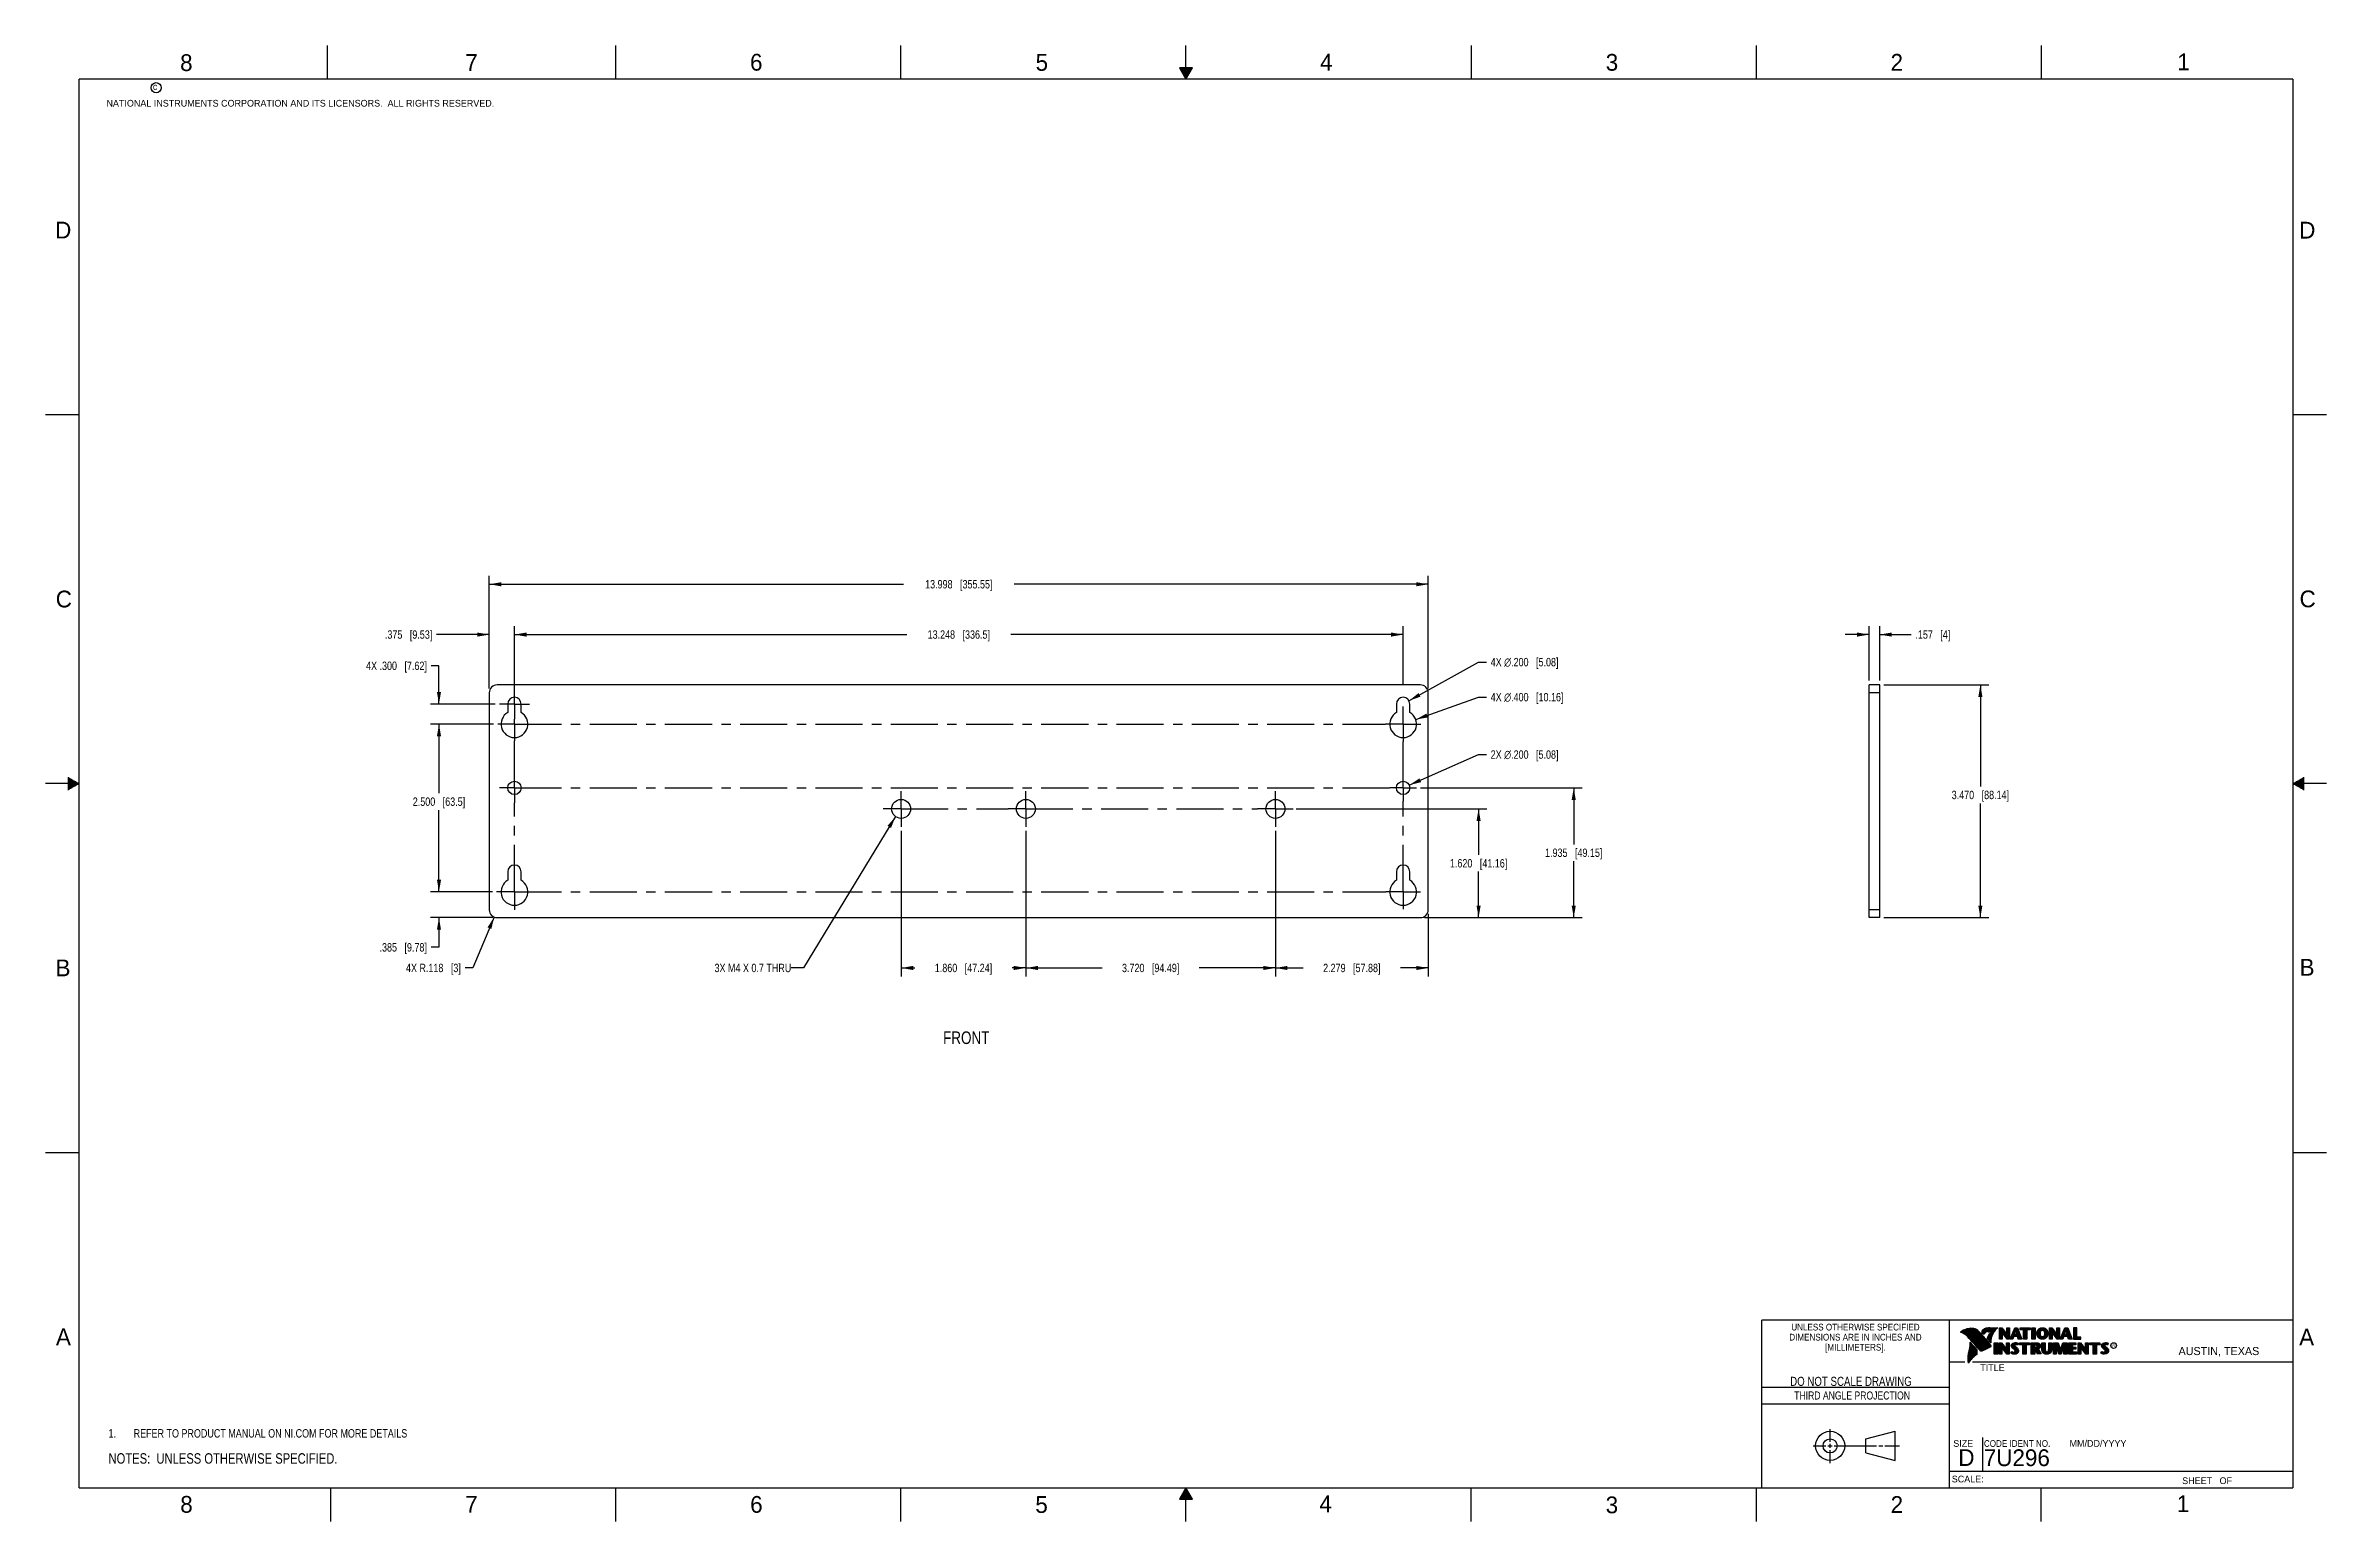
# Model space of a CAD drawing. Header units: inches. Extents: x 0 to 34, y 0 to 22.
import ezdxf

# ---------------------------------------------------------------- set-up
doc = ezdxf.new("R2010")
doc.units = ezdxf.units.IN
doc.header["$LTSCALE"] = 1.87
doc.header["$MEASUREMENT"] = 0
doc.linetypes.add('CENTER', pattern=[0.6, 0.375, -0.075, 0.075, -0.075])
doc.layers.get('0').update_dxf_attribs({"linetype": 'CONTINUOUS'})
for name, color, linetype in [('02___PRT_ALL_AXES', 7, 'CONTINUOUS'), ('DETAIL', 7, 'CONTINUOUS'), ('DIMENSIONS', 7, 'CONTINUOUS')]:
    doc.layers.add(name, color=color, linetype=linetype)
doc.styles.get("Standard").update_dxf_attribs({"font": 'txt', "width": 0.8})
doc.styles.add('TEXTSTYLE_2', font='txt')
doc.styles.add('TEXTSTYLE_3', font='txt', dxfattribs={"width": 0.9})
doc.dimstyles.new('DIMSTYLE_1', dxfattribs={"dimtxt": 0.125, "dimasz": 0.18, "dimexe": 0.125, "dimexo": 0.0625, "dimgap": 0.0625, "dimtad": 0, "dimtih": 1, "dimtoh": 1, "dimzin": 4, "dimdsep": 46, "dimtxsty": 'STANDARD', "dimblk": '_FILLED', "dimblk1": '_FILLED', "dimblk2": '_FILLED', "dimcen": 0.09, "dimadec": 0, "dimazin": 0, "dimtp": 0.01, "dimtm": 0.01, "dimtfac": 1, "dimtofl": 0, "dimtmove": 0, "dimatfit": 3, "dimldrblk": '_FILLED', "dimfxl": 1, "dimtolj": 1, "dimtzin": 4, "dimarcsym": 0})
doc.dimstyles.new('DIMSTYLE_2', dxfattribs={"dimtxt": 0.125, "dimasz": 0.18, "dimexe": 0.125, "dimexo": 0.0625, "dimgap": 0.0625, "dimtad": 0, "dimtih": 1, "dimtoh": 1, "dimzin": 4, "dimdsep": 46, "dimtxsty": 'STANDARD', "dimblk": '_FILLED', "dimblk1": '_FILLED', "dimblk2": '_FILLED', "dimcen": 0.09, "dimadec": 0, "dimazin": 0, "dimtp": 0.02, "dimtm": 0.02, "dimtfac": 1, "dimtofl": 0, "dimtmove": 0, "dimatfit": 3, "dimldrblk": '_FILLED', "dimfxl": 1, "dimtolj": 1, "dimtzin": 4, "dimarcsym": 0})
doc.dimstyles.new('DIMSTYLE_3', dxfattribs={"dimtxt": 0.125, "dimasz": 0.18, "dimexe": 0.125, "dimexo": 0.0625, "dimgap": 0.09, "dimtad": 0, "dimtih": 1, "dimtoh": 1, "dimzin": 4, "dimdsep": 46, "dimtxsty": 'STANDARD', "dimblk": '_FILLED', "dimblk1": '_FILLED', "dimblk2": '_FILLED', "dimcen": 0.09, "dimadec": 0, "dimazin": 0, "dimtp": 0.01, "dimtm": 0.01, "dimtfac": 1, "dimtmove": 0, "dimatfit": 2, "dimldrblk": '_FILLED', "dimfxl": 1, "dimtolj": 1, "dimtzin": 4, "dimarcsym": 0})
doc.dimstyles.new('DIMSTYLE_4', dxfattribs={"dimtxt": 0.125, "dimasz": 0.18, "dimexe": 0.125, "dimexo": 0.0625, "dimgap": 0.09, "dimtad": 0, "dimtih": 1, "dimtoh": 1, "dimzin": 4, "dimdsep": 46, "dimtxsty": 'STANDARD', "dimblk": '_FILLED', "dimblk1": '_FILLED', "dimblk2": '_FILLED', "dimcen": 0.09, "dimadec": 0, "dimazin": 0, "dimtp": 0.02, "dimtm": 0.02, "dimtfac": 1, "dimtofl": 0, "dimtmove": 0, "dimatfit": 3, "dimldrblk": '_FILLED', "dimfxl": 1, "dimtolj": 1, "dimtzin": 4, "dimarcsym": 0})
doc.dimstyles.get("Standard").update_dxf_attribs({"dimtxt": 0.125, "dimasz": 0.18, "dimexe": 0.125, "dimexo": 0.0625, "dimgap": 0.09, "dimtad": 0, "dimtih": 1, "dimtoh": 1, "dimzin": 4, "dimdsep": 46, "dimtxsty": 'STANDARD', "dimblk": '_FILLED', "dimblk1": '_FILLED', "dimblk2": '_FILLED', "dimcen": 0.09, "dimadec": 0, "dimazin": 0, "dimtol": 1, "dimtp": 0.02, "dimtm": 0.02, "dimtfac": 1, "dimtofl": 0, "dimtmove": 0, "dimatfit": 3, "dimldrblk": '_FILLED', "dimfxl": 1, "dimtolj": 1, "dimtzin": 4, "dimarcsym": 0})

msp = doc.modelspace()

# ---------------------------------------------------------------- texts
at = {"color": 2, "linetype": 'CONTINUOUS', "line_spacing_factor": 0.9}
for s, insert, char_height, width, attachment_point, style in [('8', (2.005, 21.871), 0.25, 0.25, 1, 'TEXTSTYLE_2'), ('7', (6.256, 21.874), 0.25, 0.25, 1, 'TEXTSTYLE_2'), ('6', (10.501, 21.877), 0.25, 0.25, 1, 'TEXTSTYLE_2'), ('5', (14.758, 21.875), 0.25, 0.25, 1, 'TEXTSTYLE_2'), ('4', (18.998, 21.878), 0.25, 0.25, 1, 'TEXTSTYLE_2'), ('3', (23.257, 21.876), 0.25, 0.25, 1, 'TEXTSTYLE_2'), ('2', (27.503, 21.876), 0.25, 0.25, 1, 'TEXTSTYLE_2'), ('1', (31.778, 21.883), 0.25, 0.25, 1, 'TEXTSTYLE_2'), ('NATIONAL INSTRUMENTS CORPORATION AND ITS LICENSORS.  ALL RIGHTS RESERVED.', (0.907, 21.191), 0.1, 7.3, 1, 'TEXTSTYLE_2'), ('c', (1.599, 21.439), 0.1, 0.1, 1, 'TEXTSTYLE_2'), ('D', (0.142, 19.375), 0.25, 0.25, 1, 'TEXTSTYLE_2'), ('D', (33.595, 19.374), 0.25, 0.25, 1, 'TEXTSTYLE_2'), ('C', (0.151, 13.875), 0.25, 0.25, 1, 'TEXTSTYLE_2'), ('C', (33.6, 13.877), 0.25, 0.25, 1, 'TEXTSTYLE_2'), ('B', (0.148, 8.376), 0.25, 0.25, 1, 'TEXTSTYLE_2'), ('B', (33.601, 8.385), 0.25, 0.25, 1, 'TEXTSTYLE_2'), ('A', (0.154, 2.876), 0.25, 0.25, 1, 'TEXTSTYLE_2'), ('DIMENSIONS ARE IN INCHES AND', (26.98, 2.796), 0.1, 2.52, 2, 'TEXTSTYLE_3'), ('UNLESS OTHERWISE SPECIFIED', (26.98, 2.946), 0.1, 2.34, 2, 'TEXTSTYLE_3'), ('A', (33.594, 2.873), 0.25, 0.25, 1, 'TEXTSTYLE_2'), ('[MILLIMETERS].', (26.98, 2.646), 0.1, 1.26, 2, 'TEXTSTYLE_3'), ('R', (30.808, 2.641), 0.042, 0.04198, 1, 'TEXTSTYLE_2'), ('AUSTIN, TEXAS', (31.796, 2.599), 0.12, 1.56, 1, 'TEXTSTYLE_2'), ('TITLE', (28.84, 2.34), 0.1, 0.5, 1, 'TEXTSTYLE_2'), ('SIZE', (28.438, 1.212), 0.1, 0.4, 1, 'TEXTSTYLE_2'), ('CODE IDENT NO.', (28.895, 1.211), 0.1, 1.26, 1, 'TEXTSTYLE_3'), ('MM/DD/YYYY', (30.172, 1.212), 0.1, 1, 1, 'TEXTSTYLE_2'), ('SCALE:', (28.416, 0.681), 0.1, 0.6, 1, 'TEXTSTYLE_2'), ('8', (2.007, 0.379), 0.25, 0.25, 1, 'TEXTSTYLE_2'), ('7', (6.255, 0.379), 0.25, 0.25, 1, 'TEXTSTYLE_2'), ('6', (10.503, 0.378), 0.25, 0.25, 1, 'TEXTSTYLE_2'), ('5', (14.754, 0.376), 0.25, 0.25, 1, 'TEXTSTYLE_2'), ('4', (18.988, 0.387), 0.25, 0.25, 1, 'TEXTSTYLE_2'), ('3', (23.256, 0.371), 0.25, 0.25, 1, 'TEXTSTYLE_2'), ('2', (27.504, 0.376), 0.25, 0.25, 1, 'TEXTSTYLE_2'), ('1', (31.771, 0.389), 0.25, 0.25, 1, 'TEXTSTYLE_2'), ('SHEET   OF', (31.85, 0.656), 0.1, 1, 1, 'TEXTSTYLE_2')]:
    msp.add_mtext(s, dxfattribs=dict(at, insert=insert, char_height=char_height, width=width, attachment_point=attachment_point, style=style))
at = {"color": 7, "linetype": 'CONTINUOUS', "insert": (26.913, 2.155), "char_height": 0.135, "width": 2.16, "attachment_point": 2, "line_spacing_factor": 0.9}
msp.add_mtext('DO NOT SCALE DRAWING', dxfattribs=at)
at = {"color": 2, "linetype": 'CONTINUOUS', "insert": (26.93, 1.937), "char_height": 0.12, "width": 2.112, "attachment_point": 2, "line_spacing_factor": 0.9}
msp.add_mtext('THIRD ANGLE PROJECTION', dxfattribs=at)
at = {"color": 7, "linetype": 'CONTINUOUS', "char_height": 0.25, "attachment_point": 1, "line_spacing_factor": 0.9, "style": 'TEXTSTYLE_2'}
for s, insert, width in [('D  ', (28.513, 1.076), 0.75), ('7U296', (28.893, 1.074), 1.25)]:
    msp.add_mtext(s, dxfattribs=dict(at, insert=insert, width=width))
at = {"layer": 'DETAIL', "color": 2, "linetype": 'CONTINUOUS', "line_spacing_factor": 0.9}
for s, insert, char_height, width, attachment_point in [('3X M4 X 0.7 THRU', (11.116, 8.313), 0.125, 1.6, 3), ('FRONT', (13.379, 7.304), 0.1875, 0.75, 1)]:
    msp.add_mtext(s, dxfattribs=dict(at, insert=insert, char_height=char_height, width=width, attachment_point=attachment_point))

# ---------------------------------------------------------------- blocks, each defined once
blk = doc.blocks.new('SYMBOL_3_BL0', base_point=(3.625, 1.312))
at = {"color": 2, "linetype": 'CONTINUOUS', "width": 0.8}
for s, p in [('1.', (0.938, 1.25)), ('REFER TO PRODUCT MANUAL ON NI.COM FOR MORE DETAILS', (1.312, 1.25))]:
    blk.add_text(s, height=0.125, dxfattribs=at).set_placement(p)
blk = doc.blocks.new('_FILLED')
at = {"color": 0, "linetype": 'BYBLOCK'}
blk.add_solid([(0, 0), (-1, 0.17), (-1, -0.17)], dxfattribs=at)
blk = doc.blocks.new('*D0')
at = {"layer": 'DIMENSIONS', "color": 2, "linetype": 'CONTINUOUS'}
for p, q in [((27.184, 12.533), (27.184, 13.345)), ((27.342, 12.533), (27.342, 13.345)), ((27.184, 13.22), (26.824, 13.22)), ((27.342, 13.22), (27.811, 13.22))]:
    blk.add_line(p, q, dxfattribs=at)
at = {"layer": 'DIMENSIONS', "color": 2, "linetype": 'CONTINUOUS', "xscale": 0.18, "yscale": 0.18, "zscale": 0.18}
blk.add_blockref('_FILLED', (27.184, 13.22), dxfattribs=at)
at = {"layer": 'DIMENSIONS', "color": 2, "linetype": 'CONTINUOUS', "xscale": 0.18, "yscale": 0.18, "zscale": 0.18, "rotation": 180}
blk.add_blockref('_FILLED', (27.342, 13.22), dxfattribs=at)
at = {"layer": 'DIMENSIONS', "color": 2, "linetype": 'CONTINUOUS', "insert": (27.874, 13.283), "char_height": 0.125, "width": 0.825, "attachment_point": 1, "line_spacing_factor": 0.9}
blk.add_mtext('.157{\\Ftxt.shx;\\W1.000000;\\H0.125000; }[4]', dxfattribs=at)
blk = doc.blocks.new('*D1')
at = {"layer": 'DIMENSIONS', "color": 2, "linetype": 'CONTINUOUS'}
for p, q in [((27.404, 12.47), (28.967, 12.47)), ((28.842, 12.47), (28.842, 10.954)), ((28.842, 9), (28.842, 10.704)), ((27.404, 9), (28.967, 9))]:
    blk.add_line(p, q, dxfattribs=at)
at = {"layer": 'DIMENSIONS', "color": 2, "linetype": 'CONTINUOUS', "xscale": 0.18, "yscale": 0.18, "zscale": 0.18}
for p, rotation in [((28.842, 12.47), 90), ((28.842, 9), 270)]:
    blk.add_blockref('_FILLED', p, dxfattribs=dict(at, rotation=rotation))
at = {"layer": 'DIMENSIONS', "color": 2, "linetype": 'CONTINUOUS', "insert": (28.842, 10.892), "char_height": 0.125, "width": 1.325, "attachment_point": 2, "line_spacing_factor": 0.9}
blk.add_mtext('3.470{\\Ftxt.shx;\\W1.000000;\\H0.125000; }[88.14]', dxfattribs=at)
blk = doc.blocks.new('*D2')
at = {"layer": 'DIMENSIONS', "color": 2, "linetype": 'CONTINUOUS'}
for p, q in [((6.989, 12.473), (6.989, 13.345)), ((20.237, 12.473), (20.237, 13.345)), ((6.989, 13.22), (12.838, 13.22)), ((20.237, 13.22), (14.388, 13.22))]:
    blk.add_line(p, q, dxfattribs=at)
at = {"layer": 'DIMENSIONS', "color": 2, "linetype": 'CONTINUOUS', "xscale": 0.18, "yscale": 0.18, "zscale": 0.18, "rotation": 180}
blk.add_blockref('_FILLED', (6.989, 13.22), dxfattribs=at)
at = {"layer": 'DIMENSIONS', "color": 2, "linetype": 'CONTINUOUS', "xscale": 0.18, "yscale": 0.18, "zscale": 0.18}
blk.add_blockref('_FILLED', (20.237, 13.22), dxfattribs=at)
at = {"layer": 'DIMENSIONS', "color": 2, "linetype": 'CONTINUOUS', "insert": (13.613, 13.283), "char_height": 0.125, "width": 1.425, "attachment_point": 2, "line_spacing_factor": 0.9}
blk.add_mtext('13.248{\\Ftxt.shx;\\W1.000000;\\H0.125000; }[336.5]', dxfattribs=at)
blk = doc.blocks.new('*D3')
at = {"layer": 'DIMENSIONS', "color": 2, "linetype": 'CONTINUOUS'}
for p, q in [((18.333, 10.293), (18.333, 8.125)), ((20.612, 9.056), (20.612, 8.125)), ((18.333, 8.25), (18.747, 8.25)), ((20.612, 8.25), (20.197, 8.25))]:
    blk.add_line(p, q, dxfattribs=at)
at = {"layer": 'DIMENSIONS', "color": 2, "linetype": 'CONTINUOUS', "xscale": 0.18, "yscale": 0.18, "zscale": 0.18, "rotation": 180}
blk.add_blockref('_FILLED', (18.333, 8.25), dxfattribs=at)
at = {"layer": 'DIMENSIONS', "color": 2, "linetype": 'CONTINUOUS', "xscale": 0.18, "yscale": 0.18, "zscale": 0.18}
blk.add_blockref('_FILLED', (20.612, 8.25), dxfattribs=at)
at = {"layer": 'DIMENSIONS', "color": 2, "linetype": 'CONTINUOUS', "insert": (19.472, 8.313), "char_height": 0.125, "width": 1.325, "attachment_point": 2, "line_spacing_factor": 0.9}
blk.add_mtext('2.279{\\Ftxt.shx;\\W1.000000;\\H0.125000; }[57.88]', dxfattribs=at)
blk = doc.blocks.new('*D4')
at = {"layer": 'DIMENSIONS', "color": 2, "linetype": 'CONTINUOUS'}
for p, q in [((14.613, 10.293), (14.613, 8.125)), ((18.333, 10.293), (18.333, 8.125)), ((14.613, 8.25), (15.748, 8.25)), ((18.333, 8.25), (17.198, 8.25))]:
    blk.add_line(p, q, dxfattribs=at)
at = {"layer": 'DIMENSIONS', "color": 2, "linetype": 'CONTINUOUS', "xscale": 0.18, "yscale": 0.18, "zscale": 0.18, "rotation": 180}
blk.add_blockref('_FILLED', (14.613, 8.25), dxfattribs=at)
at = {"layer": 'DIMENSIONS', "color": 2, "linetype": 'CONTINUOUS', "xscale": 0.18, "yscale": 0.18, "zscale": 0.18}
blk.add_blockref('_FILLED', (18.333, 8.25), dxfattribs=at)
at = {"layer": 'DIMENSIONS', "color": 2, "linetype": 'CONTINUOUS', "insert": (16.473, 8.313), "char_height": 0.125, "width": 1.325, "attachment_point": 2, "line_spacing_factor": 0.9}
blk.add_mtext('3.720{\\Ftxt.shx;\\W1.000000;\\H0.125000; }[94.49]', dxfattribs=at)
blk = doc.blocks.new('*D5')
at = {"layer": 'DIMENSIONS', "color": 2, "linetype": 'CONTINUOUS'}
for p, q in [((12.753, 10.293), (12.753, 8.125)), ((14.613, 10.293), (14.613, 8.125)), ((12.753, 8.25), (12.958, 8.25)), ((14.613, 8.25), (14.408, 8.25))]:
    blk.add_line(p, q, dxfattribs=at)
at = {"layer": 'DIMENSIONS', "color": 2, "linetype": 'CONTINUOUS', "xscale": 0.18, "yscale": 0.18, "zscale": 0.18, "rotation": 180}
blk.add_blockref('_FILLED', (12.753, 8.25), dxfattribs=at)
at = {"layer": 'DIMENSIONS', "color": 2, "linetype": 'CONTINUOUS', "xscale": 0.18, "yscale": 0.18, "zscale": 0.18}
blk.add_blockref('_FILLED', (14.613, 8.25), dxfattribs=at)
at = {"layer": 'DIMENSIONS', "color": 2, "linetype": 'CONTINUOUS', "insert": (13.683, 8.313), "char_height": 0.125, "width": 1.325, "attachment_point": 2, "line_spacing_factor": 0.9}
blk.add_mtext('1.860{\\Ftxt.shx;\\W1.000000;\\H0.125000; }[47.24]', dxfattribs=at)
blk = doc.blocks.new('*D6')
at = {"layer": 'DIMENSIONS', "color": 2, "linetype": 'CONTINUOUS'}
for p, q in [((5.864, 9.385), (5.864, 9.745)), ((6.66, 9.385), (5.739, 9.385)), ((6.669, 9), (5.739, 9)), ((5.864, 9), (5.864, 8.558)), ((5.864, 8.558), (5.746, 8.558))]:
    blk.add_line(p, q, dxfattribs=at)
at = {"layer": 'DIMENSIONS', "color": 2, "linetype": 'CONTINUOUS', "xscale": 0.18, "yscale": 0.18, "zscale": 0.18}
for p, rotation in [((5.864, 9.385), 270), ((5.864, 9), 90)]:
    blk.add_blockref('_FILLED', p, dxfattribs=dict(at, rotation=rotation))
at = {"layer": 'DIMENSIONS', "color": 2, "linetype": 'CONTINUOUS', "insert": (5.684, 8.62), "char_height": 0.125, "width": 1.125, "attachment_point": 3, "line_spacing_factor": 0.9}
blk.add_mtext('.385{\\Ftxt.shx;\\W1.000000;\\H0.125000; }[9.78]', dxfattribs=at)
blk = doc.blocks.new('*D7')
at = {"layer": 'DIMENSIONS', "color": 2, "linetype": 'CONTINUOUS'}
for p, q in [((6.677, 11.885), (5.739, 11.885)), ((5.864, 11.885), (5.864, 10.854)), ((5.864, 9.385), (5.864, 10.604)), ((6.66, 9.385), (5.739, 9.385))]:
    blk.add_line(p, q, dxfattribs=at)
at = {"layer": 'DIMENSIONS', "color": 2, "linetype": 'CONTINUOUS', "xscale": 0.18, "yscale": 0.18, "zscale": 0.18}
for p, rotation in [((5.864, 11.885), 90), ((5.864, 9.385), 270)]:
    blk.add_blockref('_FILLED', p, dxfattribs=dict(at, rotation=rotation))
at = {"layer": 'DIMENSIONS', "color": 2, "linetype": 'CONTINUOUS', "insert": (5.864, 10.792), "char_height": 0.125, "width": 1.225, "attachment_point": 2, "line_spacing_factor": 0.9}
blk.add_mtext('2.500{\\Ftxt.shx;\\W1.000000;\\H0.125000; }[63.5]', dxfattribs=at)
blk = doc.blocks.new('*D8')
at = {"layer": 'DIMENSIONS', "color": 2, "linetype": 'CONTINUOUS'}
for p, q in [((6.614, 12.415), (6.614, 13.345)), ((6.989, 12.196), (6.989, 13.345)), ((6.614, 13.22), (5.826, 13.22)), ((6.989, 13.22), (7.349, 13.22))]:
    blk.add_line(p, q, dxfattribs=at)
at = {"layer": 'DIMENSIONS', "color": 2, "linetype": 'CONTINUOUS', "xscale": 0.18, "yscale": 0.18, "zscale": 0.18}
blk.add_blockref('_FILLED', (6.614, 13.22), dxfattribs=at)
at = {"layer": 'DIMENSIONS', "color": 2, "linetype": 'CONTINUOUS', "xscale": 0.18, "yscale": 0.18, "zscale": 0.18, "rotation": 180}
blk.add_blockref('_FILLED', (6.989, 13.22), dxfattribs=at)
at = {"layer": 'DIMENSIONS', "color": 2, "linetype": 'CONTINUOUS', "insert": (5.764, 13.283), "char_height": 0.125, "width": 1.125, "attachment_point": 3, "line_spacing_factor": 0.9}
blk.add_mtext('.375{\\Ftxt.shx;\\W1.000000;\\H0.125000; }[9.53]', dxfattribs=at)
blk = doc.blocks.new('*D9')
at = {"layer": 'DIMENSIONS', "color": 2, "linetype": 'CONTINUOUS'}
for p, q in [((5.864, 12.755), (5.746, 12.755)), ((5.864, 12.185), (5.864, 12.755)), ((6.701, 12.185), (5.739, 12.185)), ((6.677, 11.885), (5.739, 11.885)), ((5.864, 11.885), (5.864, 11.525))]:
    blk.add_line(p, q, dxfattribs=at)
at = {"layer": 'DIMENSIONS', "color": 2, "linetype": 'CONTINUOUS', "xscale": 0.18, "yscale": 0.18, "zscale": 0.18}
for p, rotation in [((5.864, 12.185), 270), ((5.864, 11.885), 90)]:
    blk.add_blockref('_FILLED', p, dxfattribs=dict(at, rotation=rotation))
at = {"layer": 'DIMENSIONS', "color": 2, "linetype": 'CONTINUOUS', "insert": (5.684, 12.817), "char_height": 0.125, "width": 1.425, "attachment_point": 3, "line_spacing_factor": 0.9}
blk.add_mtext('4X .300{\\Ftxt.shx;\\W1.000000;\\H0.125000; }[7.62]', dxfattribs=at)
blk = doc.blocks.new('*D10')
at = {"layer": 'DIMENSIONS', "color": 2, "linetype": 'CONTINUOUS'}
for p, q in [((18.644, 10.621), (21.487, 10.621)), ((21.362, 10.621), (21.362, 9.936)), ((21.362, 9), (21.362, 9.686)), ((20.556, 9), (21.487, 9))]:
    blk.add_line(p, q, dxfattribs=at)
at = {"layer": 'DIMENSIONS', "color": 2, "linetype": 'CONTINUOUS', "xscale": 0.18, "yscale": 0.18, "zscale": 0.18}
for p, rotation in [((21.362, 10.621), 90), ((21.362, 9), 270)]:
    blk.add_blockref('_FILLED', p, dxfattribs=dict(at, rotation=rotation))
at = {"layer": 'DIMENSIONS', "color": 2, "linetype": 'CONTINUOUS', "insert": (21.362, 9.873), "char_height": 0.125, "width": 1.325, "attachment_point": 2, "line_spacing_factor": 0.9}
blk.add_mtext('1.620{\\Ftxt.shx;\\W1.000000;\\H0.125000; }[41.16]', dxfattribs=at)
blk = doc.blocks.new('*D11')
at = {"layer": 'DIMENSIONS', "color": 2, "linetype": 'CONTINUOUS'}
for p, q in [((20.497, 10.935), (22.905, 10.935)), ((22.78, 10.935), (22.78, 10.093)), ((22.78, 9), (22.78, 9.843)), ((20.556, 9), (22.905, 9))]:
    blk.add_line(p, q, dxfattribs=at)
at = {"layer": 'DIMENSIONS', "color": 2, "linetype": 'CONTINUOUS', "xscale": 0.18, "yscale": 0.18, "zscale": 0.18}
for p, rotation in [((22.78, 10.935), 90), ((22.78, 9), 270)]:
    blk.add_blockref('_FILLED', p, dxfattribs=dict(at, rotation=rotation))
at = {"layer": 'DIMENSIONS', "color": 2, "linetype": 'CONTINUOUS', "insert": (22.78, 10.03), "char_height": 0.125, "width": 1.325, "attachment_point": 2, "line_spacing_factor": 0.9}
blk.add_mtext('1.935{\\Ftxt.shx;\\W1.000000;\\H0.125000; }[49.15]', dxfattribs=at)
blk = doc.blocks.new('*D12')
at = {"layer": 'DIMENSIONS', "color": 2, "linetype": 'CONTINUOUS'}
for p, q in [((20.425, 11.953), (21.362, 12.287)), ((21.362, 12.287), (21.479, 12.287))]:
    blk.add_line(p, q, dxfattribs=at)
at = {"layer": 'DIMENSIONS', "color": 2, "linetype": 'CONTINUOUS', "xscale": 0.18, "yscale": 0.18, "zscale": 0.18, "rotation": 199.6645077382}
blk.add_blockref('_FILLED', (20.425, 11.953), dxfattribs=at)
at = {"layer": 'DIMENSIONS', "color": 2, "linetype": 'CONTINUOUS', "insert": (21.542, 12.35), "char_height": 0.125, "width": 1.69167, "attachment_point": 1, "line_spacing_factor": 0.9}
blk.add_mtext('4X \\Fgdt;{\\Fgdt;n}\\Ftxt;.400{\\Ftxt.shx;\\W1.000000;\\H0.125000; }[10.16]', dxfattribs=at)
blk = doc.blocks.new('*D13')
at = {"layer": 'DIMENSIONS', "color": 2, "linetype": 'CONTINUOUS'}
for p, q in [((20.324, 12.234), (21.362, 12.81)), ((21.362, 12.81), (21.479, 12.81))]:
    blk.add_line(p, q, dxfattribs=at)
at = {"layer": 'DIMENSIONS', "color": 2, "linetype": 'CONTINUOUS', "xscale": 0.18, "yscale": 0.18, "zscale": 0.18, "rotation": 209.0230867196}
blk.add_blockref('_FILLED', (20.324, 12.234), dxfattribs=at)
at = {"layer": 'DIMENSIONS', "color": 2, "linetype": 'CONTINUOUS', "insert": (21.542, 12.872), "char_height": 0.125, "width": 1.59167, "attachment_point": 1, "line_spacing_factor": 0.9}
blk.add_mtext('4X \\Fgdt;{\\Fgdt;n}\\Ftxt;.200{\\Ftxt.shx;\\W1.000000;\\H0.125000; }[5.08]', dxfattribs=at)
blk = doc.blocks.new('*D14')
at = {"layer": 'DIMENSIONS', "color": 2, "linetype": 'CONTINUOUS'}
for p, q in [((20.328, 10.976), (21.362, 11.432)), ((21.362, 11.432), (21.479, 11.432))]:
    blk.add_line(p, q, dxfattribs=at)
at = {"layer": 'DIMENSIONS', "color": 2, "linetype": 'CONTINUOUS', "xscale": 0.18, "yscale": 0.18, "zscale": 0.18, "rotation": 203.814483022}
blk.add_blockref('_FILLED', (20.328, 10.976), dxfattribs=at)
at = {"layer": 'DIMENSIONS', "color": 2, "linetype": 'CONTINUOUS', "insert": (21.542, 11.494), "char_height": 0.125, "width": 1.59167, "attachment_point": 1, "line_spacing_factor": 0.9}
blk.add_mtext('2X \\Fgdt;{\\Fgdt;n}\\Ftxt;.200{\\Ftxt.shx;\\W1.000000;\\H0.125000; }[5.08]', dxfattribs=at)
blk = doc.blocks.new('*D15')
at = {"layer": 'DIMENSIONS', "color": 2, "linetype": 'CONTINUOUS'}
for p, q in [((6.614, 12.415), (6.614, 14.095)), ((6.614, 13.97), (12.788, 13.97)), ((20.612, 13.97), (14.438, 13.97)), ((20.612, 12.415), (20.612, 14.095))]:
    blk.add_line(p, q, dxfattribs=at)
at = {"layer": 'DIMENSIONS', "color": 2, "linetype": 'CONTINUOUS', "xscale": 0.18, "yscale": 0.18, "zscale": 0.18, "rotation": 180}
blk.add_blockref('_FILLED', (6.614, 13.97), dxfattribs=at)
at = {"layer": 'DIMENSIONS', "color": 2, "linetype": 'CONTINUOUS', "xscale": 0.18, "yscale": 0.18, "zscale": 0.18}
blk.add_blockref('_FILLED', (20.612, 13.97), dxfattribs=at)
at = {"layer": 'DIMENSIONS', "color": 2, "linetype": 'CONTINUOUS', "insert": (13.613, 14.033), "char_height": 0.125, "width": 1.525, "attachment_point": 2, "line_spacing_factor": 0.9}
blk.add_mtext('13.998{\\Ftxt.shx;\\W1.000000;\\H0.125000; }[355.55]', dxfattribs=at)
blk = doc.blocks.new('*D16')
at = {"layer": 'DIMENSIONS', "color": 2, "linetype": 'CONTINUOUS'}
for p, q in [((6.686, 9.009), (6.37, 8.25)), ((6.37, 8.25), (6.253, 8.25))]:
    blk.add_line(p, q, dxfattribs=at)
at = {"layer": 'DIMENSIONS', "color": 2, "linetype": 'CONTINUOUS', "xscale": 0.18, "yscale": 0.18, "zscale": 0.18, "rotation": 67.385168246}
blk.add_blockref('_FILLED', (6.686, 9.009), dxfattribs=at)
at = {"layer": 'DIMENSIONS', "color": 2, "linetype": 'CONTINUOUS', "insert": (6.19, 8.313), "char_height": 0.125, "width": 1.225, "attachment_point": 3, "line_spacing_factor": 0.9}
blk.add_mtext('4X R.118{\\Ftxt.shx;\\W1.000000;\\H0.125000; }[3]', dxfattribs=at)
blk = doc.blocks.new('SYMBOL_4_BL1', base_point=(3.1215, 0.9375))
at = {"layer": 'DETAIL', "color": 2, "linetype": 'CONTINUOUS', "width": 0.8}
blk.add_text('NOTES:  UNLESS OTHERWISE SPECIFIED.', height=0.156, dxfattribs=at).set_placement((0.9375, 0.8595))

# ---------------------------------------------------------------- dimensions: what is measured, and where the dimension line sits
at = {"layer": 'DIMENSIONS', "color": 2, "linetype": 'CONTINUOUS'}
for base, p1, p2, picture, middle in [((20.612, 13.97), (6.614, 12.352), (20.612, 12.352), '*D15', (13.613, 13.97)), ((6.988530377, 13.220355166), (6.613530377, 12.35224493), (6.988530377, 12.133944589), '*D8', (5.201030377, 13.220355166))]:
    dim = msp.add_linear_dim(base=base, p1=p1, p2=p2, dimstyle='DIMSTYLE_1', dxfattribs=at)
    dim.commit()
    dim.dimension.update_dxf_attribs({"geometry": picture, "text_midpoint": middle, "dimtype": 160})
for base, p1, p2, angle, dimstyle, picture, middle in [((6.989, 13.22), (20.237, 12.41), (6.989, 12.41), 180, 'DIMSTYLE_2', '*D2', (13.613, 13.22)), ((27.184, 13.22), (27.342, 12.47), (27.184, 12.47), 180, 'DIMSTYLE_1', '*D0', (28.286, 13.22)), ((28.842, 9), (27.342, 12.47), (27.342, 9), 270, 'DIMSTYLE_1', '*D1', (28.842, 10.829)), ((5.864, 11.885), (6.723, 9.385), (6.74, 11.885), 90, 'DIMSTYLE_1', '*D7', (5.864, 10.729)), ((22.780261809, 10.935355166), (20.493451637, 9.000355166), (20.43497669, 10.935355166), 90, 'DIMSTYLE_1', '*D11', (22.780261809, 9.967855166)), ((21.362, 10.621), (20.493, 9), (18.581, 10.621), 90, 'DIMSTYLE_1', '*D10', (21.362, 9.811)), ((12.753, 8.25), (14.613, 10.355), (12.753, 10.355), 180, 'DIMSTYLE_2', '*D5', (13.683, 8.25)), ((14.613, 8.25), (18.333, 10.355), (14.613, 10.355), 180, 'DIMSTYLE_2', '*D4', (16.473, 8.25)), ((18.333, 8.25), (20.612, 9.118), (18.333, 10.355), 180, 'DIMSTYLE_2', '*D3', (19.472, 8.25)), ((5.863530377, 9.385355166), (6.731640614, 9.000355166), (6.722546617, 9.385355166), 90, 'DIMSTYLE_1', '*D6', (5.121030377, 8.557617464))]:
    dim = msp.add_linear_dim(base=base, p1=p1, p2=p2, angle=angle, dimstyle=dimstyle, dxfattribs=at)
    dim.commit()
    dim.dimension.update_dxf_attribs({"geometry": picture, "text_midpoint": middle, "dimtype": 160})
dim = msp.add_linear_dim(base=(5.864, 12.185), p1=(6.74, 11.885), p2=(6.764, 12.185), angle=90, text='4X <>', dimstyle='DIMSTYLE_1', dxfattribs=at)
dim.commit()
dim.dimension.update_dxf_attribs({"geometry": '*D9', "text_midpoint": (4.971, 12.755), "dimtype": 160})
for p1, p2, text, picture, middle in [((20.324, 12.234), (20.149, 12.137), '4X %%c<>', '*D13', (22.337, 12.81)), ((20.425, 11.953), (20.048, 11.818), '4X %%c<>', '*D12', (22.387, 12.287)), ((20.328, 10.976), (20.145, 10.895), '2X %%c<>', '*D14', (22.337, 11.432))]:
    dim = msp.add_diameter_dim_2p(p1=p1, p2=p2, text=text, dimstyle='DIMSTYLE_3', override={"dimpost": '<>'}, dxfattribs=at)
    dim.commit()
    dim.dimension.update_dxf_attribs({"geometry": picture, "text_midpoint": middle, "dimtype": 163})
dim = msp.add_radius_dim(center=(6.732, 9.118), mpoint=(6.686, 9.009), text='4X R<>', dimstyle='DIMSTYLE_4', override={"dimpost": '<>'}, dxfattribs=at)
dim.commit()
dim.dimension.update_dxf_attribs({"geometry": '*D16', "text_midpoint": (5.578, 8.25), "dimtype": 164})

# ---------------------------------------------------------------- linework, layer by layer
at = {"color": 2, "linetype": 'CONTINUOUS'}
for p, q in [((4.2, 21.5), (4.2, 22)), ((8.5, 21.5), (8.5, 22)), ((12.75, 21.5), (12.75, 22)), ((17, 21.5), (17, 22)), ((21.25, 22), (21.25, 21.5)), ((25.5, 22), (25.5, 21.5)), ((29.75, 22), (29.75, 21.5)), ((16.902, 21.67), (17, 21.5)), ((17.098, 21.67), (16.902, 21.67)), ((16.908, 21.66), (17.092, 21.66)), ((16.913, 21.65), (17.087, 21.65)), ((16.919, 21.64), (17.081, 21.64)), ((16.925, 21.63), (17.075, 21.63)), ((16.931, 21.62), (17.069, 21.62)), ((16.937, 21.61), (17.064, 21.61)), ((16.942, 21.6), (17.058, 21.6)), ((16.948, 21.59), (17.052, 21.59)), ((16.954, 21.58), (17.046, 21.58)), ((16.96, 21.57), (17.04, 21.57)), ((16.965, 21.56), (17.035, 21.56)), ((16.971, 21.55), (17.029, 21.55)), ((16.977, 21.54), (17.023, 21.54)), ((16.983, 21.53), (17.017, 21.53)), ((16.988, 21.52), (17.012, 21.52)), ((16.994, 21.51), (17.006, 21.51)), ((17, 21.5), (17.098, 21.67)), ((0, 16.5), (0.5, 16.5)), ((33.5, 16.5), (34, 16.5)), ((0.5, 11), (0, 11)), ((0.33, 11.09), (0.344, 11.09)), ((0.33, 11.08), (0.361, 11.08)), ((0.33, 11.07), (0.379, 11.07)), ((0.33, 11.06), (0.396, 11.06)), ((0.33, 11.05), (0.413, 11.05)), ((0.33, 11.04), (0.431, 11.04)), ((0.33, 11.03), (0.448, 11.03)), ((0.33, 11.02), (0.465, 11.02)), ((0.33, 11.01), (0.483, 11.01)), ((0.33, 10.99), (0.483, 10.99)), ((0.33, 10.98), (0.465, 10.98)), ((0.33, 10.97), (0.448, 10.97)), ((0.33, 10.96), (0.431, 10.96)), ((0.33, 10.95), (0.413, 10.95)), ((0.33, 10.94), (0.396, 10.94)), ((0.33, 10.93), (0.379, 10.93)), ((0.33, 10.92), (0.361, 10.92)), ((0.33, 10.91), (0.344, 10.91)), ((34, 11), (33.5, 11)), ((33.517, 11.01), (33.67, 11.01)), ((33.517, 10.99), (33.67, 10.99)), ((33.535, 11.02), (33.67, 11.02)), ((33.535, 10.98), (33.67, 10.98)), ((33.552, 11.03), (33.67, 11.03)), ((33.552, 10.97), (33.67, 10.97)), ((33.569, 11.04), (33.67, 11.04)), ((33.569, 10.96), (33.67, 10.96)), ((33.587, 11.05), (33.67, 11.05)), ((33.587, 10.95), (33.67, 10.95)), ((33.604, 11.06), (33.67, 11.06)), ((33.604, 10.94), (33.67, 10.94)), ((33.621, 11.07), (33.67, 11.07)), ((33.621, 10.93), (33.67, 10.93)), ((33.639, 11.08), (33.67, 11.08)), ((33.639, 10.92), (33.67, 10.92)), ((33.656, 11.09), (33.67, 11.09)), ((33.656, 10.91), (33.67, 10.91)), ((0, 5.5), (0.5, 5.5)), ((33.5, 5.5), (34, 5.5)), ((28.556, 2.822), (28.556, 2.825)), ((28.563, 2.819), (28.563, 2.829)), ((28.57, 2.817), (28.57, 2.833)), ((28.577, 2.814), (28.577, 2.837)), ((28.583, 2.811), (28.583, 2.841)), ((28.59, 2.807), (28.59, 2.845)), ((28.597, 2.803), (28.597, 2.848)), ((28.604, 2.799), (28.604, 2.851)), ((28.611, 2.795), (28.611, 2.854)), ((28.618, 2.791), (28.618, 2.856)), ((28.625, 2.786), (28.625, 2.858)), ((28.632, 2.78), (28.632, 2.861)), ((28.638, 2.775), (28.638, 2.863)), ((28.645, 2.769), (28.645, 2.864)), ((28.652, 2.762), (28.652, 2.866)), ((28.659, 2.755), (28.659, 2.868)), ((28.666, 2.747), (28.666, 2.869)), ((28.673, 2.74), (28.673, 2.871)), ((28.68, 2.732), (28.68, 2.872)), ((28.686, 2.725), (28.686, 2.873)), ((28.693, 2.717), (28.693, 2.873)), ((28.7, 2.709), (28.7, 2.873)), ((28.707, 2.701), (28.707, 2.873)), ((28.714, 2.694), (28.714, 2.873)), ((28.721, 2.686), (28.721, 2.872)), ((28.728, 2.678), (28.728, 2.872)), ((28.735, 2.67), (28.735, 2.87)), ((28.741, 2.661), (28.741, 2.869)), ((28.748, 2.653), (28.748, 2.868)), ((28.755, 2.645), (28.755, 2.866)), ((28.762, 2.637), (28.762, 2.864)), ((28.769, 2.629), (28.769, 2.861)), ((28.776, 2.621), (28.776, 2.858)), ((28.783, 2.614), (28.783, 2.854)), ((28.789, 2.606), (28.789, 2.85)), ((28.796, 2.598), (28.796, 2.845)), ((28.803, 2.591), (28.803, 2.839)), ((28.81, 2.584), (28.81, 2.833)), ((28.817, 2.576), (28.817, 2.825)), ((28.824, 2.569), (28.824, 2.818)), ((28.831, 2.562), (28.831, 2.811)), ((28.837, 2.556), (28.837, 2.804)), ((28.844, 2.55), (28.844, 2.797)), ((28.851, 2.547), (28.851, 2.789)), ((28.858, 2.547), (28.858, 2.782)), ((28.886, 2.792), (28.863, 2.819)), ((28.865, 2.548), (28.865, 2.775)), ((28.888, 2.798), (28.868, 2.821)), ((28.872, 2.817), (28.872, 2.834)), ((28.872, 2.551), (28.872, 2.768)), ((28.879, 2.809), (28.879, 2.846)), ((28.879, 2.554), (28.879, 2.76)), ((28.886, 2.801), (28.886, 2.854)), ((28.886, 2.557), (28.886, 2.752)), ((28.892, 2.8), (28.892, 2.859)), ((28.892, 2.56), (28.892, 2.744)), ((28.899, 2.804), (28.899, 2.863)), ((28.899, 2.563), (28.899, 2.736)), ((28.906, 2.809), (28.906, 2.867)), ((28.906, 2.566), (28.906, 2.727)), ((28.913, 2.815), (28.913, 2.87)), ((28.92, 2.822), (28.92, 2.872)), ((28.927, 2.828), (28.927, 2.874)), ((28.934, 2.831), (28.934, 2.875)), ((28.94, 2.833), (28.94, 2.876)), ((28.962, 2.705), (28.944, 2.726)), ((28.947, 2.834), (28.947, 2.877)), ((28.966, 2.708), (28.95, 2.726)), ((28.954, 2.833), (28.954, 2.878)), ((28.954, 2.721), (28.954, 2.736)), ((28.961, 2.831), (28.961, 2.879)), ((28.961, 2.713), (28.961, 2.752)), ((28.968, 2.829), (28.968, 2.879)), ((28.968, 2.705), (28.968, 2.77)), ((28.975, 2.828), (28.975, 2.88)), ((28.975, 2.697), (28.975, 2.782)), ((28.982, 2.828), (28.982, 2.88)), ((28.982, 2.689), (28.982, 2.789)), ((28.984, 2.885), (29.101, 2.887)), ((28.985, 2.88), (29.088, 2.882)), ((28.988, 2.828), (28.988, 2.88)), ((28.988, 2.681), (28.988, 2.792)), ((28.995, 2.828), (28.995, 2.88)), ((28.995, 2.7), (28.995, 2.794)), ((29.002, 2.826), (29.002, 2.88)), ((29.002, 2.745), (29.002, 2.795)), ((29.009, 2.822), (29.009, 2.881)), ((29.009, 2.764), (29.009, 2.795)), ((29.016, 2.781), (29.016, 2.881)), ((29.023, 2.795), (29.023, 2.881)), ((29.03, 2.807), (29.03, 2.881)), ((29.037, 2.819), (29.037, 2.881)), ((29.043, 2.829), (29.043, 2.881)), ((29.05, 2.839), (29.05, 2.881)), ((29.057, 2.848), (29.057, 2.881)), ((29.064, 2.856), (29.064, 2.881)), ((29.071, 2.864), (29.071, 2.881)), ((29.078, 2.871), (29.078, 2.882)), ((29.126, 2.885), (29.162, 2.885)), ((29.126, 2.717), (29.126, 2.885)), ((29.131, 2.88), (29.16, 2.88)), ((29.131, 2.722), (29.131, 2.88)), ((29.16, 2.722), (29.131, 2.722)), ((29.139, 2.722), (29.139, 2.88)), ((29.146, 2.722), (29.146, 2.88)), ((29.153, 2.722), (29.153, 2.88)), ((29.16, 2.88), (29.24, 2.775)), ((29.16, 2.83), (29.16, 2.88)), ((29.244, 2.722), (29.16, 2.83)), ((29.16, 2.83), (29.16, 2.722)), ((29.162, 2.885), (29.235, 2.789)), ((29.241, 2.717), (29.165, 2.816)), ((29.165, 2.816), (29.165, 2.717)), ((29.166, 2.822), (29.166, 2.872)), ((29.173, 2.814), (29.173, 2.863)), ((29.18, 2.805), (29.18, 2.854)), ((29.186, 2.796), (29.186, 2.845)), ((29.193, 2.787), (29.193, 2.837)), ((29.2, 2.779), (29.2, 2.828)), ((29.207, 2.77), (29.207, 2.819)), ((29.213, 2.761), (29.213, 2.81)), ((29.22, 2.752), (29.22, 2.801)), ((29.227, 2.744), (29.227, 2.792)), ((29.233, 2.735), (29.233, 2.784)), ((29.235, 2.885), (29.275, 2.885)), ((29.235, 2.789), (29.235, 2.885)), ((29.24, 2.88), (29.27, 2.88)), ((29.24, 2.775), (29.24, 2.88)), ((29.24, 2.726), (29.24, 2.775)), ((29.27, 2.722), (29.244, 2.722)), ((29.247, 2.722), (29.247, 2.88)), ((29.254, 2.722), (29.254, 2.88)), ((29.26, 2.722), (29.26, 2.88)), ((29.267, 2.722), (29.267, 2.88)), ((29.27, 2.88), (29.27, 2.722)), ((29.275, 2.885), (29.275, 2.717)), ((29.285, 2.717), (29.354, 2.885)), ((29.293, 2.722), (29.357, 2.88)), ((29.322, 2.722), (29.293, 2.722)), ((29.301, 2.722), (29.301, 2.741)), ((29.307, 2.722), (29.307, 2.758)), ((29.314, 2.722), (29.314, 2.774)), ((29.321, 2.722), (29.321, 2.79)), ((29.338, 2.762), (29.322, 2.722)), ((29.341, 2.757), (29.325, 2.717)), ((29.327, 2.735), (29.327, 2.807)), ((29.334, 2.752), (29.334, 2.823)), ((29.397, 2.762), (29.338, 2.762)), ((29.341, 2.762), (29.341, 2.84)), ((29.393, 2.757), (29.341, 2.757)), ((29.343, 2.779), (29.365, 2.849)), ((29.392, 2.779), (29.343, 2.779)), ((29.348, 2.792), (29.348, 2.856)), ((29.348, 2.762), (29.348, 2.779)), ((29.35, 2.784), (29.369, 2.844)), ((29.385, 2.784), (29.35, 2.784)), ((29.354, 2.885), (29.397, 2.885)), ((29.354, 2.814), (29.354, 2.872)), ((29.354, 2.762), (29.354, 2.779)), ((29.357, 2.88), (29.393, 2.88)), ((29.361, 2.836), (29.361, 2.88)), ((29.361, 2.762), (29.361, 2.779)), ((29.365, 2.849), (29.373, 2.849)), ((29.368, 2.849), (29.368, 2.88)), ((29.368, 2.762), (29.368, 2.779)), ((29.369, 2.844), (29.369, 2.844)), ((29.369, 2.844), (29.385, 2.784)), ((29.373, 2.849), (29.392, 2.779)), ((29.374, 2.843), (29.374, 2.88)), ((29.374, 2.762), (29.374, 2.779)), ((29.381, 2.818), (29.381, 2.88)), ((29.381, 2.762), (29.381, 2.779)), ((29.388, 2.793), (29.388, 2.88)), ((29.388, 2.762), (29.388, 2.779)), ((29.393, 2.88), (29.454, 2.722)), ((29.407, 2.717), (29.393, 2.757)), ((29.395, 2.762), (29.395, 2.877)), ((29.397, 2.885), (29.461, 2.717)), ((29.41, 2.722), (29.397, 2.762)), ((29.401, 2.749), (29.401, 2.859)), ((29.408, 2.729), (29.408, 2.842)), ((29.454, 2.722), (29.41, 2.722)), ((29.415, 2.722), (29.415, 2.824)), ((29.421, 2.722), (29.421, 2.806)), ((29.428, 2.722), (29.428, 2.789)), ((29.435, 2.722), (29.435, 2.771)), ((29.436, 2.885), (29.584, 2.885)), ((29.436, 2.854), (29.436, 2.885)), ((29.484, 2.854), (29.436, 2.854)), ((29.441, 2.88), (29.579, 2.88)), ((29.441, 2.859), (29.441, 2.88)), ((29.489, 2.859), (29.441, 2.859)), ((29.442, 2.722), (29.442, 2.753)), ((29.448, 2.859), (29.448, 2.88)), ((29.448, 2.722), (29.448, 2.736)), ((29.455, 2.859), (29.455, 2.88)), ((29.462, 2.859), (29.462, 2.88)), ((29.468, 2.859), (29.468, 2.88)), ((29.475, 2.859), (29.475, 2.88)), ((29.482, 2.859), (29.482, 2.88)), ((29.484, 2.717), (29.484, 2.854)), ((29.489, 2.859), (29.488, 2.88)), ((29.489, 2.722), (29.489, 2.859)), ((29.53, 2.722), (29.489, 2.722)), ((29.495, 2.722), (29.495, 2.88)), ((29.502, 2.722), (29.502, 2.88)), ((29.509, 2.722), (29.509, 2.88)), ((29.515, 2.722), (29.515, 2.88)), ((29.522, 2.722), (29.522, 2.88)), ((29.53, 2.859), (29.529, 2.88)), ((29.579, 2.859), (29.53, 2.859)), ((29.53, 2.859), (29.53, 2.722)), ((29.535, 2.859), (29.535, 2.88)), ((29.584, 2.854), (29.535, 2.854)), ((29.535, 2.854), (29.535, 2.717)), ((29.542, 2.859), (29.542, 2.88)), ((29.549, 2.859), (29.549, 2.88)), ((29.556, 2.859), (29.556, 2.88)), ((29.562, 2.859), (29.562, 2.88)), ((29.569, 2.859), (29.569, 2.88)), ((29.576, 2.859), (29.576, 2.88)), ((29.579, 2.88), (29.579, 2.859)), ((29.584, 2.885), (29.584, 2.854)), ((29.61, 2.885), (29.661, 2.885)), ((29.61, 2.717), (29.61, 2.885)), ((29.615, 2.88), (29.656, 2.88)), ((29.615, 2.722), (29.615, 2.88)), ((29.656, 2.722), (29.615, 2.722)), ((29.623, 2.722), (29.623, 2.88)), ((29.629, 2.722), (29.629, 2.88)), ((29.636, 2.722), (29.636, 2.88)), ((29.643, 2.722), (29.643, 2.88)), ((29.65, 2.722), (29.65, 2.88)), ((29.656, 2.88), (29.656, 2.722)), ((29.661, 2.885), (29.661, 2.717)), ((29.684, 2.806), (29.685, 2.81)), ((29.684, 2.802), (29.684, 2.806)), ((29.684, 2.799), (29.684, 2.802)), ((29.685, 2.795), (29.684, 2.799)), ((29.685, 2.816), (29.686, 2.82)), ((29.685, 2.813), (29.685, 2.816)), ((29.685, 2.81), (29.685, 2.813)), ((29.685, 2.792), (29.685, 2.795)), ((29.685, 2.788), (29.685, 2.792)), ((29.686, 2.785), (29.685, 2.788)), ((29.686, 2.823), (29.687, 2.826)), ((29.686, 2.82), (29.686, 2.823)), ((29.687, 2.781), (29.686, 2.785)), ((29.687, 2.826), (29.688, 2.83)), ((29.687, 2.778), (29.687, 2.781)), ((29.688, 2.774), (29.687, 2.778)), ((29.688, 2.83), (29.689, 2.833)), ((29.689, 2.771), (29.688, 2.774)), ((29.689, 2.833), (29.69, 2.836)), ((29.689, 2.809), (29.69, 2.813)), ((29.689, 2.806), (29.689, 2.809)), ((29.689, 2.803), (29.689, 2.806)), ((29.689, 2.799), (29.689, 2.803)), ((29.69, 2.796), (29.689, 2.799)), ((29.69, 2.768), (29.689, 2.771)), ((29.69, 2.836), (29.692, 2.839)), ((29.69, 2.816), (29.691, 2.819)), ((29.69, 2.813), (29.69, 2.816)), ((29.69, 2.792), (29.69, 2.796)), ((29.69, 2.789), (29.69, 2.792)), ((29.691, 2.786), (29.69, 2.789)), ((29.692, 2.765), (29.69, 2.768)), ((29.691, 2.822), (29.692, 2.825)), ((29.691, 2.819), (29.691, 2.822)), ((29.691, 2.782), (29.691, 2.786)), ((29.692, 2.779), (29.691, 2.782)), ((29.692, 2.839), (29.693, 2.841)), ((29.692, 2.825), (29.693, 2.828)), ((29.693, 2.776), (29.692, 2.779)), ((29.693, 2.762), (29.692, 2.765)), ((29.693, 2.841), (29.694, 2.844)), ((29.693, 2.828), (29.694, 2.831)), ((29.694, 2.773), (29.693, 2.776)), ((29.694, 2.759), (29.693, 2.762)), ((29.694, 2.844), (29.696, 2.847)), ((29.694, 2.831), (29.695, 2.834)), ((29.695, 2.77), (29.694, 2.773)), ((29.696, 2.756), (29.694, 2.759)), ((29.695, 2.834), (29.696, 2.837)), ((29.695, 2.77), (29.695, 2.834)), ((29.696, 2.767), (29.695, 2.77)), ((29.696, 2.847), (29.698, 2.85)), ((29.696, 2.837), (29.697, 2.839)), ((29.697, 2.764), (29.696, 2.767)), ((29.697, 2.753), (29.696, 2.756)), ((29.697, 2.839), (29.699, 2.842)), ((29.699, 2.761), (29.697, 2.764)), ((29.699, 2.75), (29.697, 2.753)), ((29.698, 2.85), (29.7, 2.852)), ((29.699, 2.842), (29.7, 2.844)), ((29.7, 2.758), (29.699, 2.761)), ((29.701, 2.748), (29.699, 2.75)), ((29.7, 2.852), (29.701, 2.855)), ((29.7, 2.844), (29.702, 2.847)), ((29.702, 2.755), (29.7, 2.758)), ((29.701, 2.855), (29.704, 2.857)), ((29.703, 2.745), (29.701, 2.748)), ((29.702, 2.847), (29.703, 2.849)), ((29.702, 2.755), (29.702, 2.847)), ((29.703, 2.753), (29.702, 2.755)), ((29.703, 2.849), (29.705, 2.852)), ((29.705, 2.75), (29.703, 2.753)), ((29.705, 2.742), (29.703, 2.745)), ((29.704, 2.857), (29.706, 2.86)), ((29.705, 2.852), (29.707, 2.854)), ((29.707, 2.748), (29.705, 2.75)), ((29.707, 2.74), (29.705, 2.742)), ((29.706, 2.86), (29.708, 2.862)), ((29.707, 2.854), (29.709, 2.857)), ((29.709, 2.746), (29.707, 2.748)), ((29.709, 2.738), (29.707, 2.74)), ((29.708, 2.862), (29.71, 2.865)), ((29.709, 2.857), (29.711, 2.859)), ((29.709, 2.746), (29.709, 2.857)), ((29.71, 2.743), (29.709, 2.746)), ((29.711, 2.736), (29.709, 2.738)), ((29.71, 2.865), (29.713, 2.867)), ((29.713, 2.741), (29.71, 2.743)), ((29.711, 2.859), (29.714, 2.861)), ((29.714, 2.733), (29.711, 2.736)), ((29.713, 2.867), (29.715, 2.869)), ((29.715, 2.739), (29.713, 2.741)), ((29.714, 2.861), (29.716, 2.863)), ((29.716, 2.731), (29.714, 2.733)), ((29.715, 2.869), (29.718, 2.871)), ((29.715, 2.739), (29.716, 2.863)), ((29.717, 2.737), (29.715, 2.739)), ((29.716, 2.863), (29.718, 2.865)), ((29.719, 2.729), (29.716, 2.731)), ((29.719, 2.735), (29.717, 2.737)), ((29.718, 2.871), (29.72, 2.873)), ((29.718, 2.865), (29.721, 2.867)), ((29.722, 2.733), (29.719, 2.735)), ((29.721, 2.728), (29.719, 2.729)), ((29.72, 2.873), (29.723, 2.874)), ((29.721, 2.867), (29.723, 2.869)), ((29.724, 2.726), (29.721, 2.728)), ((29.722, 2.733), (29.723, 2.869)), ((29.724, 2.732), (29.722, 2.733)), ((29.723, 2.874), (29.726, 2.876)), ((29.723, 2.869), (29.726, 2.87)), ((29.727, 2.73), (29.724, 2.732)), ((29.727, 2.724), (29.724, 2.726)), ((29.726, 2.876), (29.728, 2.878)), ((29.726, 2.87), (29.728, 2.872)), ((29.729, 2.729), (29.727, 2.73)), ((29.73, 2.723), (29.727, 2.724)), ((29.728, 2.878), (29.731, 2.879)), ((29.728, 2.872), (29.731, 2.873)), ((29.729, 2.729), (29.728, 2.872)), ((29.732, 2.727), (29.729, 2.729)), ((29.733, 2.722), (29.73, 2.723)), ((29.731, 2.879), (29.734, 2.88)), ((29.731, 2.873), (29.733, 2.875)), ((29.731, 2.809), (29.732, 2.811)), ((29.731, 2.807), (29.731, 2.809)), ((29.731, 2.805), (29.731, 2.807)), ((29.731, 2.802), (29.731, 2.805)), ((29.731, 2.8), (29.731, 2.802)), ((29.731, 2.798), (29.731, 2.8)), ((29.731, 2.795), (29.731, 2.798)), ((29.732, 2.793), (29.731, 2.795)), ((29.732, 2.818), (29.733, 2.82)), ((29.732, 2.816), (29.732, 2.818)), ((29.732, 2.814), (29.732, 2.816)), ((29.732, 2.811), (29.732, 2.814)), ((29.732, 2.791), (29.732, 2.793)), ((29.732, 2.788), (29.732, 2.791)), ((29.732, 2.786), (29.732, 2.788)), ((29.733, 2.784), (29.732, 2.786)), ((29.735, 2.726), (29.732, 2.727)), ((29.733, 2.875), (29.736, 2.876)), ((29.733, 2.824), (29.734, 2.826)), ((29.733, 2.822), (29.733, 2.824)), ((29.733, 2.82), (29.733, 2.822)), ((29.733, 2.782), (29.733, 2.784)), ((29.733, 2.78), (29.733, 2.782)), ((29.734, 2.778), (29.733, 2.78)), ((29.736, 2.72), (29.733, 2.722)), ((29.734, 2.88), (29.737, 2.881)), ((29.734, 2.829), (29.735, 2.831)), ((29.734, 2.827), (29.734, 2.829)), ((29.734, 2.826), (29.734, 2.827)), ((29.734, 2.776), (29.734, 2.778)), ((29.735, 2.774), (29.734, 2.776)), ((29.735, 2.831), (29.736, 2.833)), ((29.735, 2.772), (29.735, 2.774)), ((29.736, 2.77), (29.735, 2.772)), ((29.735, 2.726), (29.735, 2.772)), ((29.738, 2.725), (29.735, 2.726)), ((29.736, 2.876), (29.739, 2.877)), ((29.736, 2.833), (29.736, 2.876)), ((29.736, 2.834), (29.737, 2.836)), ((29.736, 2.833), (29.736, 2.834)), ((29.736, 2.811), (29.737, 2.813)), ((29.736, 2.809), (29.736, 2.811)), ((29.736, 2.807), (29.736, 2.809)), ((29.736, 2.804), (29.736, 2.807)), ((29.736, 2.802), (29.736, 2.804)), ((29.736, 2.8), (29.736, 2.802)), ((29.736, 2.798), (29.736, 2.8)), ((29.736, 2.795), (29.736, 2.798)), ((29.736, 2.793), (29.736, 2.795)), ((29.737, 2.791), (29.736, 2.793)), ((29.736, 2.769), (29.736, 2.77)), ((29.737, 2.767), (29.736, 2.769)), ((29.739, 2.719), (29.736, 2.72)), ((29.737, 2.881), (29.74, 2.882)), ((29.737, 2.836), (29.738, 2.838)), ((29.737, 2.819), (29.738, 2.821)), ((29.737, 2.817), (29.737, 2.819)), ((29.737, 2.815), (29.737, 2.817)), ((29.737, 2.813), (29.737, 2.815)), ((29.737, 2.789), (29.737, 2.791)), ((29.737, 2.787), (29.737, 2.789)), ((29.737, 2.785), (29.737, 2.787)), ((29.738, 2.783), (29.737, 2.785)), ((29.738, 2.765), (29.737, 2.767)), ((29.738, 2.839), (29.739, 2.841)), ((29.738, 2.838), (29.738, 2.839)), ((29.738, 2.824), (29.739, 2.826)), ((29.738, 2.823), (29.738, 2.824)), ((29.738, 2.821), (29.738, 2.823)), ((29.738, 2.781), (29.738, 2.783)), ((29.738, 2.779), (29.738, 2.781)), ((29.739, 2.777), (29.738, 2.779)), ((29.739, 2.764), (29.738, 2.765)), ((29.741, 2.724), (29.738, 2.725)), ((29.739, 2.877), (29.742, 2.878)), ((29.739, 2.841), (29.74, 2.842)), ((29.739, 2.828), (29.74, 2.829)), ((29.739, 2.826), (29.739, 2.828)), ((29.739, 2.775), (29.739, 2.777)), ((29.74, 2.774), (29.739, 2.775)), ((29.739, 2.762), (29.739, 2.764)), ((29.74, 2.761), (29.739, 2.762)), ((29.74, 2.882), (29.743, 2.883)), ((29.74, 2.842), (29.741, 2.844)), ((29.74, 2.831), (29.741, 2.833)), ((29.74, 2.829), (29.74, 2.831)), ((29.74, 2.772), (29.74, 2.774)), ((29.741, 2.77), (29.74, 2.772)), ((29.741, 2.759), (29.74, 2.761)), ((29.741, 2.844), (29.742, 2.845)), ((29.741, 2.834), (29.742, 2.835)), ((29.741, 2.833), (29.741, 2.834)), ((29.742, 2.769), (29.741, 2.77)), ((29.742, 2.758), (29.741, 2.759)), ((29.744, 2.723), (29.741, 2.724)), ((29.742, 2.878), (29.745, 2.879)), ((29.742, 2.845), (29.742, 2.878)), ((29.742, 2.845), (29.743, 2.846)), ((29.742, 2.835), (29.743, 2.837)), ((29.742, 2.767), (29.742, 2.769)), ((29.743, 2.766), (29.742, 2.767)), ((29.743, 2.756), (29.742, 2.758)), ((29.743, 2.883), (29.746, 2.884)), ((29.743, 2.846), (29.744, 2.848)), ((29.743, 2.838), (29.744, 2.84)), ((29.743, 2.837), (29.743, 2.838)), ((29.744, 2.764), (29.743, 2.766)), ((29.744, 2.755), (29.743, 2.756)), ((29.744, 2.723), (29.743, 2.756)), ((29.744, 2.848), (29.745, 2.849)), ((29.744, 2.84), (29.745, 2.841)), ((29.744, 2.763), (29.744, 2.764)), ((29.745, 2.762), (29.744, 2.763)), ((29.745, 2.754), (29.744, 2.755)), ((29.747, 2.722), (29.744, 2.723)), ((29.745, 2.879), (29.748, 2.879)), ((29.745, 2.849), (29.747, 2.85)), ((29.745, 2.841), (29.746, 2.842)), ((29.746, 2.76), (29.745, 2.762)), ((29.747, 2.753), (29.745, 2.754)), ((29.746, 2.884), (29.75, 2.885)), ((29.746, 2.842), (29.747, 2.843)), ((29.747, 2.759), (29.746, 2.76)), ((29.747, 2.85), (29.748, 2.851)), ((29.747, 2.843), (29.748, 2.844)), ((29.748, 2.758), (29.747, 2.759)), ((29.748, 2.751), (29.747, 2.753)), ((29.75, 2.722), (29.747, 2.722)), ((29.748, 2.879), (29.751, 2.88)), ((29.748, 2.851), (29.749, 2.852)), ((29.748, 2.844), (29.749, 2.845)), ((29.749, 2.757), (29.748, 2.758)), ((29.749, 2.75), (29.748, 2.751)), ((29.749, 2.852), (29.751, 2.853)), ((29.749, 2.845), (29.75, 2.846)), ((29.75, 2.756), (29.749, 2.757)), ((29.751, 2.749), (29.749, 2.75)), ((29.75, 2.885), (29.753, 2.885)), ((29.75, 2.853), (29.75, 2.88)), ((29.75, 2.846), (29.751, 2.847)), ((29.751, 2.755), (29.75, 2.756)), ((29.75, 2.722), (29.75, 2.75)), ((29.754, 2.721), (29.75, 2.722)), ((29.751, 2.88), (29.754, 2.881)), ((29.751, 2.853), (29.752, 2.854)), ((29.751, 2.847), (29.752, 2.848)), ((29.752, 2.754), (29.751, 2.755)), ((29.752, 2.749), (29.751, 2.749)), ((29.752, 2.854), (29.754, 2.854)), ((29.752, 2.848), (29.753, 2.849)), ((29.753, 2.754), (29.752, 2.754)), ((29.754, 2.748), (29.752, 2.749)), ((29.753, 2.885), (29.756, 2.886)), ((29.753, 2.849), (29.754, 2.849)), ((29.755, 2.753), (29.753, 2.754)), ((29.754, 2.881), (29.757, 2.881)), ((29.754, 2.854), (29.755, 2.855)), ((29.754, 2.849), (29.756, 2.85)), ((29.755, 2.747), (29.754, 2.748)), ((29.757, 2.721), (29.754, 2.721)), ((29.755, 2.855), (29.757, 2.856)), ((29.756, 2.752), (29.755, 2.753)), ((29.757, 2.746), (29.755, 2.747)), ((29.756, 2.886), (29.76, 2.886)), ((29.756, 2.85), (29.757, 2.85)), ((29.757, 2.752), (29.756, 2.752)), ((29.757, 2.881), (29.76, 2.881)), ((29.757, 2.856), (29.757, 2.881)), ((29.757, 2.856), (29.758, 2.856)), ((29.757, 2.85), (29.758, 2.851)), ((29.758, 2.751), (29.757, 2.752)), ((29.759, 2.746), (29.757, 2.746)), ((29.757, 2.721), (29.757, 2.746)), ((29.76, 2.721), (29.757, 2.721)), ((29.758, 2.856), (29.76, 2.856)), ((29.758, 2.851), (29.76, 2.851)), ((29.76, 2.751), (29.758, 2.751)), ((29.76, 2.746), (29.759, 2.746)), ((29.76, 2.886), (29.763, 2.887)), ((29.76, 2.881), (29.763, 2.882)), ((29.76, 2.856), (29.762, 2.857)), ((29.76, 2.851), (29.761, 2.852)), ((29.761, 2.75), (29.76, 2.751)), ((29.762, 2.745), (29.76, 2.746)), ((29.764, 2.72), (29.76, 2.721)), ((29.761, 2.852), (29.762, 2.852)), ((29.763, 2.75), (29.761, 2.75)), ((29.762, 2.857), (29.763, 2.857)), ((29.762, 2.852), (29.764, 2.852)), ((29.764, 2.745), (29.762, 2.745)), ((29.763, 2.887), (29.766, 2.887)), ((29.763, 2.882), (29.766, 2.882)), ((29.763, 2.857), (29.765, 2.857)), ((29.764, 2.75), (29.763, 2.75)), ((29.764, 2.857), (29.764, 2.882)), ((29.764, 2.852), (29.765, 2.852)), ((29.765, 2.75), (29.764, 2.75)), ((29.765, 2.745), (29.764, 2.745)), ((29.764, 2.72), (29.764, 2.745)), ((29.767, 2.72), (29.764, 2.72)), ((29.765, 2.857), (29.767, 2.857)), ((29.765, 2.852), (29.767, 2.852)), ((29.767, 2.75), (29.765, 2.75)), ((29.767, 2.745), (29.765, 2.745)), ((29.766, 2.887), (29.77, 2.887)), ((29.766, 2.882), (29.77, 2.882)), ((29.767, 2.857), (29.768, 2.857)), ((29.767, 2.852), (29.768, 2.852)), ((29.768, 2.75), (29.767, 2.75)), ((29.769, 2.745), (29.767, 2.745)), ((29.771, 2.72), (29.767, 2.72)), ((29.768, 2.857), (29.77, 2.857)), ((29.768, 2.852), (29.77, 2.852)), ((29.77, 2.75), (29.768, 2.75)), ((29.771, 2.745), (29.769, 2.745)), ((29.77, 2.887), (29.773, 2.886)), ((29.77, 2.882), (29.773, 2.882)), ((29.77, 2.857), (29.772, 2.857)), ((29.77, 2.852), (29.771, 2.852)), ((29.771, 2.75), (29.77, 2.75)), ((29.77, 2.72), (29.771, 2.745)), ((29.771, 2.852), (29.772, 2.852)), ((29.773, 2.751), (29.771, 2.75)), ((29.772, 2.746), (29.771, 2.745)), ((29.774, 2.721), (29.771, 2.72)), ((29.772, 2.856), (29.773, 2.882)), ((29.772, 2.857), (29.773, 2.856)), ((29.772, 2.852), (29.774, 2.851)), ((29.774, 2.746), (29.772, 2.746)), ((29.773, 2.886), (29.777, 2.886)), ((29.773, 2.882), (29.776, 2.881)), ((29.773, 2.856), (29.775, 2.856)), ((29.774, 2.751), (29.773, 2.751)), ((29.774, 2.851), (29.775, 2.851)), ((29.776, 2.752), (29.774, 2.751)), ((29.776, 2.747), (29.774, 2.746)), ((29.777, 2.721), (29.774, 2.721)), ((29.775, 2.856), (29.777, 2.855)), ((29.775, 2.851), (29.777, 2.85)), ((29.776, 2.881), (29.779, 2.881)), ((29.777, 2.752), (29.776, 2.752)), ((29.777, 2.747), (29.776, 2.747)), ((29.777, 2.886), (29.78, 2.886)), ((29.777, 2.855), (29.778, 2.855)), ((29.777, 2.85), (29.778, 2.85)), ((29.778, 2.753), (29.777, 2.752)), ((29.779, 2.748), (29.777, 2.747)), ((29.777, 2.721), (29.777, 2.747)), ((29.781, 2.721), (29.777, 2.721)), ((29.778, 2.855), (29.78, 2.854)), ((29.778, 2.85), (29.779, 2.849)), ((29.78, 2.753), (29.778, 2.753)), ((29.779, 2.881), (29.782, 2.88)), ((29.779, 2.855), (29.779, 2.881)), ((29.779, 2.849), (29.78, 2.848)), ((29.78, 2.748), (29.779, 2.748)), ((29.78, 2.886), (29.783, 2.885)), ((29.78, 2.854), (29.781, 2.853)), ((29.78, 2.848), (29.781, 2.848)), ((29.781, 2.754), (29.78, 2.753)), ((29.782, 2.749), (29.78, 2.748)), ((29.781, 2.853), (29.783, 2.853)), ((29.781, 2.848), (29.783, 2.847)), ((29.782, 2.755), (29.781, 2.754)), ((29.784, 2.722), (29.781, 2.721)), ((29.782, 2.88), (29.785, 2.88)), ((29.783, 2.756), (29.782, 2.755)), ((29.783, 2.75), (29.782, 2.749)), ((29.783, 2.885), (29.786, 2.884)), ((29.783, 2.853), (29.784, 2.852)), ((29.783, 2.847), (29.784, 2.846)), ((29.784, 2.757), (29.783, 2.756)), ((29.785, 2.751), (29.783, 2.75)), ((29.784, 2.852), (29.785, 2.851)), ((29.784, 2.846), (29.785, 2.845)), ((29.785, 2.757), (29.784, 2.757)), ((29.784, 2.722), (29.784, 2.75)), ((29.787, 2.722), (29.784, 2.722)), ((29.785, 2.88), (29.788, 2.879)), ((29.785, 2.851), (29.785, 2.88)), ((29.785, 2.851), (29.787, 2.85)), ((29.785, 2.845), (29.785, 2.845)), ((29.785, 2.845), (29.786, 2.844)), ((29.786, 2.758), (29.785, 2.757)), ((29.786, 2.752), (29.785, 2.751)), ((29.786, 2.884), (29.79, 2.884)), ((29.786, 2.844), (29.787, 2.843)), ((29.787, 2.76), (29.786, 2.758)), ((29.787, 2.753), (29.786, 2.752)), ((29.787, 2.85), (29.788, 2.849)), ((29.787, 2.843), (29.788, 2.842)), ((29.788, 2.761), (29.787, 2.76)), ((29.788, 2.754), (29.787, 2.753)), ((29.79, 2.723), (29.787, 2.722)), ((29.788, 2.879), (29.791, 2.878)), ((29.788, 2.849), (29.789, 2.848)), ((29.788, 2.842), (29.789, 2.841)), ((29.789, 2.763), (29.788, 2.762)), ((29.788, 2.762), (29.788, 2.761)), ((29.79, 2.755), (29.788, 2.754)), ((29.789, 2.848), (29.79, 2.847)), ((29.789, 2.841), (29.789, 2.839)), ((29.789, 2.839), (29.79, 2.838)), ((29.79, 2.765), (29.789, 2.763)), ((29.79, 2.884), (29.793, 2.883)), ((29.79, 2.847), (29.791, 2.846)), ((29.79, 2.838), (29.791, 2.837)), ((29.791, 2.766), (29.79, 2.765)), ((29.791, 2.757), (29.79, 2.755)), ((29.793, 2.724), (29.79, 2.723)), ((29.791, 2.878), (29.794, 2.877)), ((29.792, 2.845), (29.791, 2.878)), ((29.791, 2.846), (29.792, 2.844)), ((29.791, 2.837), (29.791, 2.836)), ((29.791, 2.836), (29.792, 2.834)), ((29.792, 2.769), (29.791, 2.767)), ((29.791, 2.767), (29.791, 2.766)), ((29.792, 2.758), (29.791, 2.757)), ((29.792, 2.844), (29.793, 2.843)), ((29.792, 2.834), (29.792, 2.833)), ((29.792, 2.833), (29.793, 2.831)), ((29.793, 2.772), (29.792, 2.771)), ((29.792, 2.771), (29.792, 2.769)), ((29.793, 2.759), (29.792, 2.758)), ((29.793, 2.883), (29.796, 2.881)), ((29.793, 2.843), (29.794, 2.842)), ((29.793, 2.831), (29.794, 2.829)), ((29.794, 2.774), (29.793, 2.772)), ((29.794, 2.762), (29.793, 2.761)), ((29.793, 2.761), (29.793, 2.759)), ((29.793, 2.724), (29.793, 2.759)), ((29.796, 2.725), (29.793, 2.724)), ((29.794, 2.877), (29.797, 2.876)), ((29.794, 2.842), (29.794, 2.84)), ((29.794, 2.84), (29.795, 2.839)), ((29.794, 2.829), (29.794, 2.827)), ((29.794, 2.827), (29.795, 2.826)), ((29.795, 2.777), (29.794, 2.776)), ((29.794, 2.776), (29.794, 2.774)), ((29.795, 2.764), (29.794, 2.762)), ((29.798, 2.721), (29.794, 2.719)), ((29.795, 2.839), (29.796, 2.837)), ((29.795, 2.826), (29.795, 2.824)), ((29.795, 2.824), (29.795, 2.822)), ((29.795, 2.822), (29.796, 2.82)), ((29.796, 2.783), (29.795, 2.781)), ((29.795, 2.781), (29.795, 2.779)), ((29.795, 2.779), (29.795, 2.777)), ((29.796, 2.766), (29.795, 2.764)), ((29.796, 2.881), (29.799, 2.88)), ((29.796, 2.837), (29.796, 2.836)), ((29.796, 2.836), (29.797, 2.834)), ((29.796, 2.82), (29.796, 2.818)), ((29.796, 2.818), (29.796, 2.815)), ((29.796, 2.815), (29.797, 2.813)), ((29.797, 2.789), (29.796, 2.787)), ((29.796, 2.787), (29.796, 2.785)), ((29.796, 2.785), (29.796, 2.783)), ((29.797, 2.769), (29.796, 2.767)), ((29.796, 2.767), (29.796, 2.766)), ((29.799, 2.726), (29.796, 2.725)), ((29.797, 2.876), (29.8, 2.875)), ((29.798, 2.832), (29.797, 2.876)), ((29.797, 2.834), (29.798, 2.832)), ((29.797, 2.813), (29.797, 2.811)), ((29.797, 2.811), (29.797, 2.809)), ((29.797, 2.809), (29.797, 2.807)), ((29.797, 2.807), (29.797, 2.804)), ((29.797, 2.804), (29.797, 2.802)), ((29.797, 2.802), (29.797, 2.8)), ((29.797, 2.8), (29.797, 2.798)), ((29.797, 2.798), (29.797, 2.795)), ((29.797, 2.795), (29.797, 2.793)), ((29.797, 2.793), (29.797, 2.791)), ((29.797, 2.791), (29.797, 2.789)), ((29.798, 2.771), (29.797, 2.769)), ((29.798, 2.832), (29.798, 2.831)), ((29.798, 2.831), (29.799, 2.829)), ((29.799, 2.774), (29.798, 2.772)), ((29.799, 2.726), (29.798, 2.773)), ((29.798, 2.772), (29.798, 2.771)), ((29.801, 2.722), (29.798, 2.721)), ((29.799, 2.88), (29.802, 2.879)), ((29.799, 2.829), (29.799, 2.827)), ((29.799, 2.827), (29.8, 2.825)), ((29.8, 2.778), (29.799, 2.776)), ((29.799, 2.776), (29.799, 2.774)), ((29.802, 2.728), (29.799, 2.726)), ((29.8, 2.875), (29.803, 2.873)), ((29.8, 2.825), (29.8, 2.823)), ((29.8, 2.823), (29.801, 2.82)), ((29.801, 2.782), (29.8, 2.78)), ((29.8, 2.78), (29.8, 2.778)), ((29.801, 2.82), (29.801, 2.818)), ((29.801, 2.818), (29.801, 2.816)), ((29.801, 2.816), (29.801, 2.814)), ((29.801, 2.814), (29.802, 2.811)), ((29.802, 2.791), (29.801, 2.788)), ((29.801, 2.788), (29.801, 2.786)), ((29.801, 2.786), (29.801, 2.784)), ((29.801, 2.784), (29.801, 2.782)), ((29.804, 2.723), (29.801, 2.722)), ((29.802, 2.879), (29.805, 2.878)), ((29.802, 2.811), (29.802, 2.809)), ((29.802, 2.809), (29.802, 2.807)), ((29.802, 2.807), (29.802, 2.804)), ((29.802, 2.804), (29.802, 2.802)), ((29.802, 2.802), (29.802, 2.8)), ((29.802, 2.8), (29.802, 2.798)), ((29.802, 2.798), (29.802, 2.795)), ((29.802, 2.795), (29.802, 2.793)), ((29.802, 2.793), (29.802, 2.791)), ((29.805, 2.729), (29.802, 2.728)), ((29.803, 2.873), (29.805, 2.872)), ((29.807, 2.725), (29.804, 2.723)), ((29.805, 2.878), (29.808, 2.876)), ((29.805, 2.872), (29.808, 2.87)), ((29.805, 2.729), (29.805, 2.872)), ((29.807, 2.731), (29.805, 2.729)), ((29.81, 2.732), (29.807, 2.731)), ((29.81, 2.726), (29.807, 2.725)), ((29.808, 2.876), (29.811, 2.874)), ((29.808, 2.87), (29.811, 2.869)), ((29.812, 2.734), (29.81, 2.732)), ((29.813, 2.728), (29.81, 2.726)), ((29.811, 2.874), (29.813, 2.873)), ((29.811, 2.869), (29.813, 2.867)), ((29.812, 2.734), (29.813, 2.867)), ((29.815, 2.736), (29.812, 2.734)), ((29.813, 2.873), (29.816, 2.871)), ((29.813, 2.867), (29.816, 2.865)), ((29.815, 2.73), (29.813, 2.728)), ((29.817, 2.738), (29.815, 2.736)), ((29.818, 2.732), (29.815, 2.73)), ((29.816, 2.871), (29.819, 2.869)), ((29.816, 2.865), (29.818, 2.863)), ((29.819, 2.74), (29.817, 2.738)), ((29.818, 2.863), (29.82, 2.861)), ((29.819, 2.74), (29.818, 2.863)), ((29.82, 2.734), (29.818, 2.732)), ((29.819, 2.869), (29.821, 2.867)), ((29.822, 2.742), (29.819, 2.74)), ((29.82, 2.861), (29.822, 2.859)), ((29.823, 2.736), (29.82, 2.734)), ((29.821, 2.867), (29.823, 2.865)), ((29.822, 2.859), (29.824, 2.857)), ((29.824, 2.744), (29.822, 2.742)), ((29.823, 2.865), (29.826, 2.862)), ((29.825, 2.738), (29.823, 2.736)), ((29.824, 2.857), (29.826, 2.854)), ((29.825, 2.746), (29.824, 2.744)), ((29.825, 2.746), (29.826, 2.854)), ((29.827, 2.749), (29.825, 2.746)), ((29.827, 2.741), (29.825, 2.738)), ((29.826, 2.862), (29.828, 2.86)), ((29.826, 2.854), (29.828, 2.852)), ((29.829, 2.751), (29.827, 2.749)), ((29.829, 2.743), (29.827, 2.741)), ((29.828, 2.86), (29.83, 2.858)), ((29.828, 2.852), (29.83, 2.85)), ((29.831, 2.754), (29.829, 2.751)), ((29.831, 2.746), (29.829, 2.743)), ((29.83, 2.858), (29.832, 2.855)), ((29.83, 2.85), (29.832, 2.847)), ((29.832, 2.756), (29.831, 2.754)), ((29.833, 2.748), (29.831, 2.746)), ((29.832, 2.855), (29.834, 2.852)), ((29.832, 2.847), (29.833, 2.845)), ((29.832, 2.756), (29.833, 2.845)), ((29.834, 2.759), (29.832, 2.756)), ((29.833, 2.845), (29.835, 2.842)), ((29.835, 2.751), (29.833, 2.748)), ((29.834, 2.852), (29.836, 2.85)), ((29.835, 2.762), (29.834, 2.759)), ((29.835, 2.842), (29.836, 2.839)), ((29.836, 2.764), (29.835, 2.762)), ((29.836, 2.754), (29.835, 2.751)), ((29.836, 2.85), (29.837, 2.847)), ((29.836, 2.839), (29.837, 2.837)), ((29.838, 2.767), (29.836, 2.764)), ((29.838, 2.757), (29.836, 2.754)), ((29.837, 2.847), (29.839, 2.844)), ((29.837, 2.837), (29.838, 2.834)), ((29.838, 2.834), (29.839, 2.831)), ((29.839, 2.77), (29.838, 2.767)), ((29.84, 2.759), (29.838, 2.757)), ((29.839, 2.844), (29.84, 2.842)), ((29.839, 2.831), (29.84, 2.828)), ((29.84, 2.773), (29.839, 2.831)), ((29.84, 2.773), (29.839, 2.77)), ((29.84, 2.842), (29.842, 2.839)), ((29.84, 2.828), (29.841, 2.825)), ((29.841, 2.776), (29.84, 2.773)), ((29.841, 2.762), (29.84, 2.759)), ((29.841, 2.825), (29.842, 2.822)), ((29.842, 2.779), (29.841, 2.776)), ((29.842, 2.765), (29.841, 2.762)), ((29.842, 2.839), (29.843, 2.836)), ((29.842, 2.822), (29.842, 2.819)), ((29.842, 2.819), (29.843, 2.815)), ((29.843, 2.785), (29.842, 2.782)), ((29.842, 2.782), (29.842, 2.779)), ((29.843, 2.768), (29.842, 2.765)), ((29.843, 2.836), (29.844, 2.833)), ((29.843, 2.815), (29.843, 2.812)), ((29.843, 2.812), (29.844, 2.809)), ((29.844, 2.792), (29.843, 2.789)), ((29.843, 2.789), (29.843, 2.785)), ((29.844, 2.771), (29.843, 2.768)), ((29.844, 2.833), (29.845, 2.829)), ((29.844, 2.809), (29.844, 2.805)), ((29.844, 2.805), (29.844, 2.802)), ((29.844, 2.802), (29.844, 2.798)), ((29.844, 2.798), (29.844, 2.795)), ((29.844, 2.795), (29.844, 2.792)), ((29.845, 2.775), (29.844, 2.771)), ((29.845, 2.829), (29.846, 2.826)), ((29.846, 2.778), (29.845, 2.775)), ((29.846, 2.826), (29.847, 2.823)), ((29.847, 2.781), (29.846, 2.778)), ((29.847, 2.823), (29.847, 2.819)), ((29.847, 2.819), (29.848, 2.816)), ((29.848, 2.785), (29.847, 2.781)), ((29.848, 2.816), (29.848, 2.813)), ((29.848, 2.813), (29.849, 2.809)), ((29.849, 2.791), (29.848, 2.788)), ((29.848, 2.788), (29.848, 2.785)), ((29.849, 2.809), (29.849, 2.805)), ((29.849, 2.805), (29.849, 2.802)), ((29.849, 2.802), (29.849, 2.798)), ((29.849, 2.798), (29.849, 2.795)), ((29.849, 2.795), (29.849, 2.791)), ((29.873, 2.885), (29.909, 2.885)), ((29.873, 2.717), (29.873, 2.885)), ((29.878, 2.88), (29.907, 2.88)), ((29.878, 2.722), (29.878, 2.88)), ((29.907, 2.722), (29.878, 2.722)), ((29.884, 2.722), (29.884, 2.88)), ((29.893, 2.722), (29.893, 2.88)), ((29.9, 2.722), (29.9, 2.88)), ((29.905, 2.88), (29.907, 2.83)), ((29.907, 2.88), (29.987, 2.775)), ((29.991, 2.722), (29.907, 2.83)), ((29.907, 2.83), (29.907, 2.722)), ((29.909, 2.885), (29.982, 2.789)), ((29.911, 2.825), (29.911, 2.875)), ((29.988, 2.717), (29.912, 2.816)), ((29.912, 2.816), (29.912, 2.717)), ((29.918, 2.816), (29.918, 2.866)), ((29.925, 2.807), (29.925, 2.857)), ((29.931, 2.799), (29.931, 2.848)), ((29.938, 2.79), (29.938, 2.839)), ((29.945, 2.781), (29.945, 2.83)), ((29.952, 2.773), (29.952, 2.822)), ((29.958, 2.764), (29.958, 2.813)), ((29.965, 2.755), (29.965, 2.804)), ((29.972, 2.746), (29.972, 2.795)), ((29.978, 2.738), (29.978, 2.786)), ((29.982, 2.885), (30.022, 2.885)), ((29.982, 2.789), (29.982, 2.885)), ((29.985, 2.729), (29.987, 2.775)), ((29.987, 2.88), (30.018, 2.88)), ((29.987, 2.775), (29.987, 2.88)), ((30.018, 2.722), (29.991, 2.722)), ((29.992, 2.72), (29.992, 2.88)), ((29.999, 2.722), (29.999, 2.88)), ((30.005, 2.722), (30.005, 2.88)), ((30.012, 2.722), (30.012, 2.88)), ((30.018, 2.88), (30.018, 2.722)), ((30.022, 2.885), (30.022, 2.717)), ((30.032, 2.717), (30.101, 2.885)), ((30.04, 2.722), (30.105, 2.88)), ((30.069, 2.722), (30.04, 2.722)), ((30.046, 2.722), (30.046, 2.736)), ((30.052, 2.722), (30.052, 2.752)), ((30.059, 2.722), (30.059, 2.769)), ((30.066, 2.722), (30.066, 2.785)), ((30.085, 2.762), (30.069, 2.722)), ((30.072, 2.73), (30.072, 2.802)), ((30.088, 2.757), (30.072, 2.717)), ((30.079, 2.747), (30.079, 2.818)), ((30.144, 2.762), (30.085, 2.762)), ((30.086, 2.762), (30.086, 2.834)), ((30.14, 2.757), (30.088, 2.757)), ((30.091, 2.779), (30.112, 2.849)), ((30.139, 2.779), (30.091, 2.779)), ((30.093, 2.762), (30.093, 2.851)), ((30.097, 2.784), (30.116, 2.844)), ((30.133, 2.784), (30.097, 2.784)), ((30.099, 2.807), (30.099, 2.867)), ((30.099, 2.762), (30.099, 2.779)), ((30.101, 2.885), (30.144, 2.885)), ((30.105, 2.88), (30.14, 2.88)), ((30.106, 2.829), (30.106, 2.88)), ((30.106, 2.762), (30.106, 2.779)), ((30.112, 2.849), (30.12, 2.849)), ((30.113, 2.849), (30.113, 2.88)), ((30.113, 2.762), (30.113, 2.779)), ((30.116, 2.844), (30.116, 2.844)), ((30.116, 2.844), (30.133, 2.784)), ((30.119, 2.849), (30.119, 2.88)), ((30.119, 2.762), (30.119, 2.779)), ((30.12, 2.849), (30.139, 2.779)), ((30.126, 2.826), (30.126, 2.88)), ((30.126, 2.762), (30.126, 2.779)), ((30.133, 2.801), (30.133, 2.88)), ((30.133, 2.762), (30.133, 2.779)), ((30.14, 2.88), (30.201, 2.722)), ((30.14, 2.762), (30.14, 2.88)), ((30.154, 2.717), (30.14, 2.757)), ((30.144, 2.885), (30.208, 2.717)), ((30.157, 2.722), (30.144, 2.762)), ((30.146, 2.755), (30.146, 2.865)), ((30.153, 2.735), (30.153, 2.847)), ((30.201, 2.722), (30.157, 2.722)), ((30.16, 2.722), (30.16, 2.83)), ((30.166, 2.722), (30.166, 2.812)), ((30.173, 2.722), (30.173, 2.794)), ((30.18, 2.722), (30.18, 2.776)), ((30.186, 2.722), (30.186, 2.759)), ((30.193, 2.722), (30.193, 2.741)), ((30.28, 2.885), (30.229, 2.885)), ((30.229, 2.885), (30.229, 2.717)), ((30.275, 2.88), (30.234, 2.88)), ((30.234, 2.88), (30.234, 2.722)), ((30.234, 2.722), (30.336, 2.722)), ((30.24, 2.722), (30.24, 2.88)), ((30.247, 2.722), (30.247, 2.88)), ((30.254, 2.722), (30.254, 2.88)), ((30.26, 2.722), (30.26, 2.88)), ((30.267, 2.722), (30.267, 2.88)), ((30.274, 2.722), (30.274, 2.743)), ((30.275, 2.743), (30.275, 2.88)), ((30.336, 2.743), (30.275, 2.743)), ((30.28, 2.748), (30.28, 2.885)), ((30.341, 2.748), (30.28, 2.748)), ((30.28, 2.722), (30.28, 2.743)), ((30.287, 2.722), (30.287, 2.743)), ((30.294, 2.722), (30.294, 2.743)), ((30.301, 2.722), (30.301, 2.743)), ((30.307, 2.722), (30.307, 2.743)), ((30.314, 2.722), (30.314, 2.743)), ((30.321, 2.722), (30.321, 2.743)), ((30.327, 2.722), (30.327, 2.743)), ((30.336, 2.722), (30.336, 2.743)), ((30.341, 2.717), (30.341, 2.748)), ((28.666, 2.372), (28.666, 2.501)), ((28.673, 2.382), (28.673, 2.522)), ((28.68, 2.391), (28.68, 2.544)), ((28.686, 2.4), (28.686, 2.575)), ((28.793, 2.557), (28.691, 2.674)), ((28.693, 2.409), (28.693, 2.628)), ((28.789, 2.555), (28.695, 2.661)), ((28.7, 2.417), (28.7, 2.656)), ((28.707, 2.425), (28.707, 2.648)), ((28.714, 2.433), (28.714, 2.64)), ((28.721, 2.44), (28.721, 2.633)), ((28.728, 2.447), (28.728, 2.625)), ((28.735, 2.454), (28.735, 2.617)), ((28.741, 2.46), (28.741, 2.609)), ((28.748, 2.466), (28.748, 2.601)), ((28.755, 2.472), (28.755, 2.594)), ((28.762, 2.478), (28.762, 2.586)), ((28.769, 2.483), (28.769, 2.578)), ((28.776, 2.488), (28.776, 2.57)), ((28.783, 2.493), (28.783, 2.562)), ((28.787, 2.497), (28.789, 2.555)), ((28.792, 2.494), (28.793, 2.557)), ((28.913, 2.569), (28.913, 2.719)), ((28.92, 2.572), (28.92, 2.711)), ((28.927, 2.575), (28.927, 2.702)), ((28.934, 2.578), (28.934, 2.694)), ((28.94, 2.582), (28.94, 2.686)), ((28.947, 2.585), (28.947, 2.678)), ((28.954, 2.588), (28.954, 2.669)), ((28.961, 2.592), (28.961, 2.661)), ((28.968, 2.595), (28.968, 2.653)), ((28.975, 2.599), (28.975, 2.644)), ((28.982, 2.602), (28.982, 2.636)), ((28.988, 2.606), (28.988, 2.628)), ((29, 2.662), (28.995, 2.667)), ((28.995, 2.61), (28.995, 2.619)), ((29.049, 2.663), (29.1, 2.663)), ((29.049, 2.495), (29.049, 2.663)), ((29.1, 2.495), (29.049, 2.495)), ((29.054, 2.658), (29.095, 2.658)), ((29.054, 2.5), (29.054, 2.658)), ((29.095, 2.5), (29.054, 2.5)), ((29.059, 2.5), (29.059, 2.658)), ((29.065, 2.5), (29.065, 2.658)), ((29.072, 2.5), (29.072, 2.658)), ((29.079, 2.5), (29.079, 2.658)), ((29.086, 2.5), (29.086, 2.658)), ((29.092, 2.5), (29.092, 2.658)), ((29.095, 2.658), (29.095, 2.5)), ((29.1, 2.663), (29.1, 2.495)), ((29.122, 2.663), (29.159, 2.663)), ((29.122, 2.495), (29.122, 2.663)), ((29.161, 2.495), (29.122, 2.495)), ((29.165, 2.717), (29.126, 2.717)), ((29.127, 2.658), (29.156, 2.658)), ((29.127, 2.5), (29.127, 2.658)), ((29.157, 2.5), (29.127, 2.5)), ((29.132, 2.5), (29.132, 2.658)), ((29.139, 2.5), (29.139, 2.658)), ((29.146, 2.5), (29.146, 2.658)), ((29.153, 2.5), (29.153, 2.658)), ((29.156, 2.658), (29.236, 2.553)), ((29.24, 2.5), (29.157, 2.608)), ((29.157, 2.608), (29.157, 2.5)), ((29.159, 2.663), (29.232, 2.567)), ((29.159, 2.604), (29.159, 2.654)), ((29.238, 2.495), (29.161, 2.594)), ((29.161, 2.594), (29.161, 2.495)), ((29.166, 2.596), (29.166, 2.645)), ((29.173, 2.587), (29.173, 2.637)), ((29.179, 2.578), (29.179, 2.628)), ((29.186, 2.57), (29.186, 2.619)), ((29.193, 2.561), (29.193, 2.61)), ((29.2, 2.552), (29.2, 2.601)), ((29.206, 2.543), (29.206, 2.592)), ((29.213, 2.535), (29.213, 2.584)), ((29.22, 2.526), (29.22, 2.575)), ((29.226, 2.517), (29.226, 2.566)), ((29.232, 2.663), (29.272, 2.663)), ((29.232, 2.567), (29.232, 2.663)), ((29.233, 2.508), (29.233, 2.557)), ((29.236, 2.658), (29.267, 2.658)), ((29.236, 2.553), (29.236, 2.658)), ((29.272, 2.495), (29.238, 2.495)), ((29.24, 2.5), (29.24, 2.658)), ((29.267, 2.5), (29.24, 2.5)), ((29.275, 2.717), (29.241, 2.717)), ((29.247, 2.5), (29.247, 2.658)), ((29.253, 2.5), (29.253, 2.658)), ((29.26, 2.5), (29.26, 2.658)), ((29.267, 2.658), (29.267, 2.5)), ((29.272, 2.663), (29.272, 2.495)), ((29.325, 2.717), (29.285, 2.717)), ((29.295, 2.507), (29.31, 2.535)), ((29.305, 2.501), (29.295, 2.507)), ((29.302, 2.509), (29.312, 2.528)), ((29.307, 2.505), (29.302, 2.509)), ((29.303, 2.621), (29.306, 2.635)), ((29.304, 2.61), (29.303, 2.621)), ((29.308, 2.6), (29.304, 2.61)), ((29.314, 2.497), (29.305, 2.501)), ((29.306, 2.635), (29.315, 2.649)), ((29.307, 2.505), (29.307, 2.518)), ((29.316, 2.502), (29.307, 2.505)), ((29.308, 2.621), (29.311, 2.633)), ((29.309, 2.611), (29.308, 2.621)), ((29.313, 2.592), (29.308, 2.6)), ((29.312, 2.602), (29.309, 2.611)), ((29.31, 2.535), (29.317, 2.53)), ((29.311, 2.633), (29.319, 2.645)), ((29.317, 2.596), (29.312, 2.602)), ((29.312, 2.528), (29.314, 2.526)), ((29.323, 2.582), (29.313, 2.592)), ((29.314, 2.599), (29.314, 2.638)), ((29.314, 2.526), (29.321, 2.522)), ((29.314, 2.502), (29.314, 2.526)), ((29.328, 2.494), (29.314, 2.497)), ((29.315, 2.649), (29.327, 2.657)), ((29.329, 2.499), (29.316, 2.502)), ((29.321, 2.591), (29.317, 2.596)), ((29.317, 2.53), (29.323, 2.527)), ((29.319, 2.645), (29.329, 2.653)), ((29.32, 2.592), (29.32, 2.646)), ((29.32, 2.501), (29.32, 2.523)), ((29.327, 2.586), (29.321, 2.591)), ((29.321, 2.522), (29.33, 2.519)), ((29.347, 2.563), (29.323, 2.582)), ((29.323, 2.527), (29.332, 2.524)), ((29.327, 2.657), (29.344, 2.664)), ((29.327, 2.585), (29.327, 2.651)), ((29.35, 2.566), (29.327, 2.586)), ((29.327, 2.499), (29.327, 2.52)), ((29.339, 2.492), (29.328, 2.494)), ((29.329, 2.653), (29.345, 2.659)), ((29.34, 2.497), (29.329, 2.499)), ((29.33, 2.519), (29.339, 2.518)), ((29.332, 2.524), (29.339, 2.523)), ((29.334, 2.58), (29.334, 2.655)), ((29.334, 2.498), (29.334, 2.519)), ((29.339, 2.523), (29.346, 2.524)), ((29.339, 2.518), (29.347, 2.519)), ((29.348, 2.492), (29.339, 2.492)), ((29.348, 2.497), (29.34, 2.497)), ((29.341, 2.574), (29.341, 2.657)), ((29.341, 2.497), (29.341, 2.518)), ((29.344, 2.664), (29.362, 2.666)), ((29.345, 2.659), (29.362, 2.661)), ((29.346, 2.524), (29.351, 2.526)), ((29.349, 2.629), (29.347, 2.659)), ((29.347, 2.569), (29.349, 2.624)), ((29.354, 2.555), (29.347, 2.563)), ((29.347, 2.519), (29.354, 2.521)), ((29.347, 2.497), (29.347, 2.519)), ((29.373, 2.5), (29.348, 2.497)), ((29.374, 2.495), (29.348, 2.492)), ((29.352, 2.634), (29.349, 2.629)), ((29.349, 2.629), (29.349, 2.624)), ((29.349, 2.624), (29.35, 2.617)), ((29.35, 2.617), (29.357, 2.608)), ((29.358, 2.558), (29.35, 2.566)), ((29.351, 2.526), (29.356, 2.529)), ((29.357, 2.637), (29.352, 2.634)), ((29.354, 2.635), (29.354, 2.66)), ((29.356, 2.63), (29.354, 2.627)), ((29.354, 2.627), (29.354, 2.624)), ((29.354, 2.624), (29.355, 2.619)), ((29.354, 2.562), (29.354, 2.612)), ((29.358, 2.548), (29.354, 2.555)), ((29.354, 2.521), (29.36, 2.526)), ((29.354, 2.498), (29.354, 2.522)), ((29.355, 2.619), (29.361, 2.611)), ((29.359, 2.633), (29.356, 2.63)), ((29.356, 2.529), (29.359, 2.534)), ((29.363, 2.639), (29.357, 2.637)), ((29.357, 2.608), (29.38, 2.589)), ((29.363, 2.55), (29.358, 2.558)), ((29.361, 2.541), (29.358, 2.548)), ((29.364, 2.634), (29.359, 2.633)), ((29.359, 2.534), (29.361, 2.541)), ((29.36, 2.526), (29.364, 2.532)), ((29.361, 2.638), (29.361, 2.661)), ((29.361, 2.611), (29.383, 2.593)), ((29.361, 2.554), (29.361, 2.605)), ((29.361, 2.499), (29.361, 2.526)), ((29.362, 2.666), (29.375, 2.665)), ((29.362, 2.661), (29.374, 2.66)), ((29.369, 2.64), (29.363, 2.639)), ((29.366, 2.541), (29.363, 2.55)), ((29.369, 2.635), (29.364, 2.634)), ((29.364, 2.532), (29.366, 2.541)), ((29.367, 2.639), (29.367, 2.661)), ((29.367, 2.499), (29.367, 2.6)), ((29.375, 2.639), (29.369, 2.64)), ((29.375, 2.634), (29.369, 2.635)), ((29.39, 2.51), (29.373, 2.5)), ((29.374, 2.66), (29.387, 2.657)), ((29.374, 2.639), (29.374, 2.66)), ((29.374, 2.5), (29.374, 2.594)), ((29.393, 2.506), (29.374, 2.495)), ((29.375, 2.665), (29.388, 2.662)), ((29.385, 2.637), (29.375, 2.639)), ((29.383, 2.633), (29.375, 2.634)), ((29.38, 2.589), (29.386, 2.583)), ((29.381, 2.638), (29.381, 2.659)), ((29.381, 2.505), (29.381, 2.588)), ((29.388, 2.631), (29.383, 2.633)), ((29.383, 2.593), (29.389, 2.587)), ((29.39, 2.636), (29.385, 2.637)), ((29.386, 2.583), (29.392, 2.577)), ((29.387, 2.657), (29.395, 2.655)), ((29.388, 2.662), (29.397, 2.659)), ((29.388, 2.636), (29.388, 2.657)), ((29.393, 2.628), (29.388, 2.631)), ((29.388, 2.507), (29.388, 2.582)), ((29.389, 2.587), (29.395, 2.581)), ((29.391, 2.635), (29.39, 2.636)), ((29.4, 2.521), (29.39, 2.51)), ((29.399, 2.653), (29.391, 2.635)), ((29.392, 2.577), (29.398, 2.569)), ((29.406, 2.655), (29.393, 2.628)), ((29.404, 2.518), (29.393, 2.506)), ((29.394, 2.642), (29.394, 2.655)), ((29.394, 2.515), (29.394, 2.574)), ((29.395, 2.655), (29.399, 2.653)), ((29.395, 2.581), (29.402, 2.572)), ((29.397, 2.659), (29.406, 2.655)), ((29.398, 2.569), (29.403, 2.559)), ((29.404, 2.532), (29.4, 2.521)), ((29.401, 2.522), (29.401, 2.563)), ((29.402, 2.572), (29.407, 2.561)), ((29.403, 2.559), (29.405, 2.552)), ((29.406, 2.542), (29.404, 2.532)), ((29.409, 2.53), (29.404, 2.518)), ((29.405, 2.552), (29.406, 2.542)), ((29.461, 2.717), (29.407, 2.717)), ((29.407, 2.561), (29.41, 2.553)), ((29.411, 2.541), (29.409, 2.53)), ((29.41, 2.553), (29.411, 2.541)), ((29.427, 2.663), (29.575, 2.663)), ((29.427, 2.632), (29.427, 2.663)), ((29.476, 2.632), (29.427, 2.632)), ((29.432, 2.658), (29.571, 2.658)), ((29.432, 2.637), (29.432, 2.658)), ((29.481, 2.637), (29.432, 2.637)), ((29.441, 2.637), (29.441, 2.658)), ((29.448, 2.637), (29.448, 2.658)), ((29.455, 2.637), (29.455, 2.658)), ((29.461, 2.637), (29.461, 2.658)), ((29.468, 2.637), (29.468, 2.658)), ((29.475, 2.637), (29.475, 2.658)), ((29.476, 2.495), (29.476, 2.632)), ((29.527, 2.495), (29.476, 2.495)), ((29.481, 2.637), (29.481, 2.658)), ((29.481, 2.5), (29.481, 2.637)), ((29.522, 2.5), (29.481, 2.5)), ((29.535, 2.717), (29.484, 2.717)), ((29.488, 2.5), (29.488, 2.658)), ((29.495, 2.5), (29.495, 2.658)), ((29.502, 2.5), (29.502, 2.658)), ((29.508, 2.5), (29.508, 2.658)), ((29.515, 2.5), (29.515, 2.658)), ((29.522, 2.637), (29.522, 2.658)), ((29.571, 2.637), (29.522, 2.637)), ((29.522, 2.637), (29.522, 2.5)), ((29.575, 2.632), (29.527, 2.632)), ((29.527, 2.632), (29.527, 2.495)), ((29.528, 2.637), (29.528, 2.658)), ((29.535, 2.637), (29.535, 2.658)), ((29.542, 2.637), (29.542, 2.658)), ((29.549, 2.637), (29.549, 2.658)), ((29.555, 2.637), (29.555, 2.658)), ((29.562, 2.637), (29.562, 2.658)), ((29.571, 2.658), (29.571, 2.637)), ((29.575, 2.663), (29.575, 2.632)), ((29.601, 2.663), (29.678, 2.663)), ((29.601, 2.495), (29.601, 2.663)), ((29.652, 2.495), (29.601, 2.495)), ((29.606, 2.658), (29.678, 2.658)), ((29.606, 2.5), (29.606, 2.658)), ((29.647, 2.5), (29.606, 2.5)), ((29.609, 2.5), (29.609, 2.658)), ((29.661, 2.717), (29.61, 2.717)), ((29.616, 2.5), (29.616, 2.658)), ((29.622, 2.5), (29.622, 2.658)), ((29.629, 2.5), (29.629, 2.658)), ((29.636, 2.5), (29.636, 2.658)), ((29.643, 2.5), (29.643, 2.658)), ((29.647, 2.636), (29.649, 2.658)), ((29.667, 2.636), (29.647, 2.636)), ((29.647, 2.5), (29.647, 2.636)), ((29.647, 2.585), (29.668, 2.585)), ((29.668, 2.563), (29.647, 2.563)), ((29.667, 2.632), (29.652, 2.632)), ((29.652, 2.632), (29.652, 2.59)), ((29.652, 2.59), (29.667, 2.59)), ((29.665, 2.559), (29.652, 2.559)), ((29.652, 2.559), (29.652, 2.495)), ((29.656, 2.636), (29.656, 2.658)), ((29.656, 2.563), (29.656, 2.585)), ((29.663, 2.636), (29.663, 2.658)), ((29.663, 2.563), (29.663, 2.585)), ((29.692, 2.491), (29.665, 2.559)), ((29.673, 2.636), (29.667, 2.636)), ((29.672, 2.631), (29.667, 2.632)), ((29.667, 2.59), (29.673, 2.591)), ((29.668, 2.585), (29.675, 2.587)), ((29.695, 2.497), (29.668, 2.563)), ((29.669, 2.636), (29.669, 2.658)), ((29.669, 2.561), (29.669, 2.585)), ((29.678, 2.629), (29.672, 2.631)), ((29.679, 2.633), (29.673, 2.636)), ((29.673, 2.591), (29.68, 2.595)), ((29.675, 2.587), (29.683, 2.591)), ((29.676, 2.635), (29.676, 2.658)), ((29.676, 2.545), (29.676, 2.587)), ((29.678, 2.663), (29.698, 2.661)), ((29.678, 2.658), (29.697, 2.656)), ((29.682, 2.626), (29.678, 2.629)), ((29.686, 2.629), (29.679, 2.633)), ((29.68, 2.595), (29.683, 2.599)), ((29.686, 2.618), (29.682, 2.626)), ((29.683, 2.631), (29.683, 2.658)), ((29.683, 2.599), (29.686, 2.604)), ((29.683, 2.591), (29.688, 2.597)), ((29.683, 2.528), (29.683, 2.591)), ((29.69, 2.62), (29.686, 2.629)), ((29.687, 2.611), (29.686, 2.618)), ((29.686, 2.604), (29.687, 2.611)), ((29.688, 2.597), (29.691, 2.604)), ((29.69, 2.511), (29.688, 2.597)), ((29.69, 2.62), (29.69, 2.657)), ((29.692, 2.612), (29.69, 2.62)), ((29.691, 2.604), (29.692, 2.612)), ((29.746, 2.497), (29.692, 2.491)), ((29.739, 2.501), (29.695, 2.497)), ((29.696, 2.497), (29.696, 2.657)), ((29.697, 2.656), (29.713, 2.651)), ((29.698, 2.661), (29.715, 2.655)), ((29.703, 2.498), (29.703, 2.654)), ((29.715, 2.579), (29.703, 2.571)), ((29.703, 2.571), (29.739, 2.501)), ((29.718, 2.575), (29.709, 2.569)), ((29.709, 2.569), (29.746, 2.497)), ((29.71, 2.576), (29.71, 2.652)), ((29.71, 2.498), (29.71, 2.558)), ((29.713, 2.651), (29.723, 2.643)), ((29.715, 2.655), (29.727, 2.646)), ((29.721, 2.584), (29.715, 2.579)), ((29.716, 2.58), (29.716, 2.648)), ((29.716, 2.499), (29.716, 2.545)), ((29.724, 2.581), (29.718, 2.575)), ((29.727, 2.594), (29.721, 2.584)), ((29.723, 2.643), (29.73, 2.632)), ((29.723, 2.586), (29.723, 2.643)), ((29.723, 2.5), (29.723, 2.532)), ((29.727, 2.583), (29.724, 2.581)), ((29.727, 2.646), (29.735, 2.633)), ((29.731, 2.605), (29.727, 2.594)), ((29.731, 2.592), (29.727, 2.583)), ((29.73, 2.632), (29.733, 2.618)), ((29.73, 2.601), (29.73, 2.632)), ((29.73, 2.501), (29.73, 2.519)), ((29.733, 2.618), (29.731, 2.605)), ((29.736, 2.604), (29.731, 2.592)), ((29.735, 2.633), (29.738, 2.618)), ((29.738, 2.618), (29.736, 2.604)), ((29.743, 2.718), (29.739, 2.719)), ((29.746, 2.718), (29.743, 2.718)), ((29.749, 2.717), (29.746, 2.718)), ((29.753, 2.716), (29.749, 2.717)), ((29.757, 2.716), (29.753, 2.716)), ((29.76, 2.716), (29.757, 2.716)), ((29.757, 2.663), (29.808, 2.663)), ((29.757, 2.559), (29.757, 2.663)), ((29.761, 2.534), (29.757, 2.559)), ((29.764, 2.715), (29.76, 2.716)), ((29.771, 2.515), (29.761, 2.534)), ((29.762, 2.658), (29.803, 2.658)), ((29.762, 2.559), (29.762, 2.658)), ((29.766, 2.535), (29.762, 2.559)), ((29.767, 2.715), (29.764, 2.715)), ((29.775, 2.518), (29.766, 2.535)), ((29.771, 2.715), (29.767, 2.715)), ((29.77, 2.527), (29.77, 2.658)), ((29.774, 2.716), (29.771, 2.715)), ((29.788, 2.501), (29.771, 2.515)), ((29.778, 2.716), (29.774, 2.716)), ((29.79, 2.505), (29.775, 2.518)), ((29.777, 2.516), (29.777, 2.658)), ((29.781, 2.716), (29.778, 2.716)), ((29.785, 2.717), (29.781, 2.716)), ((29.784, 2.511), (29.784, 2.658)), ((29.788, 2.718), (29.785, 2.717)), ((29.791, 2.719), (29.788, 2.718)), ((29.808, 2.494), (29.788, 2.501)), ((29.79, 2.505), (29.79, 2.658)), ((29.809, 2.499), (29.79, 2.505)), ((29.794, 2.719), (29.791, 2.719)), ((29.797, 2.503), (29.797, 2.658)), ((29.803, 2.658), (29.803, 2.574)), ((29.803, 2.574), (29.804, 2.557)), ((29.804, 2.557), (29.807, 2.543)), ((29.804, 2.5), (29.804, 2.557)), ((29.807, 2.543), (29.814, 2.531)), ((29.808, 2.663), (29.808, 2.574)), ((29.808, 2.574), (29.809, 2.557)), ((29.832, 2.492), (29.808, 2.494)), ((29.809, 2.557), (29.811, 2.545)), ((29.831, 2.497), (29.809, 2.499)), ((29.81, 2.498), (29.81, 2.537)), ((29.811, 2.545), (29.817, 2.535)), ((29.814, 2.531), (29.823, 2.524)), ((29.817, 2.535), (29.824, 2.529)), ((29.817, 2.498), (29.817, 2.528)), ((29.823, 2.524), (29.836, 2.522)), ((29.824, 2.529), (29.834, 2.527)), ((29.824, 2.497), (29.824, 2.523)), ((29.831, 2.497), (29.831, 2.523)), ((29.854, 2.499), (29.831, 2.497)), ((29.855, 2.495), (29.832, 2.492)), ((29.834, 2.527), (29.843, 2.529)), ((29.836, 2.522), (29.846, 2.525)), ((29.837, 2.497), (29.837, 2.522)), ((29.843, 2.529), (29.851, 2.535)), ((29.844, 2.498), (29.844, 2.523)), ((29.846, 2.525), (29.855, 2.533)), ((29.851, 2.535), (29.856, 2.545)), ((29.851, 2.499), (29.851, 2.529)), ((29.872, 2.506), (29.854, 2.499)), ((29.855, 2.533), (29.861, 2.544)), ((29.875, 2.502), (29.855, 2.495)), ((29.856, 2.545), (29.86, 2.558)), ((29.857, 2.501), (29.857, 2.534)), ((29.86, 2.558), (29.861, 2.574)), ((29.861, 2.663), (29.905, 2.663)), ((29.861, 2.574), (29.861, 2.663)), ((29.861, 2.544), (29.864, 2.558)), ((29.864, 2.558), (29.866, 2.574)), ((29.864, 2.503), (29.864, 2.557)), ((29.866, 2.658), (29.9, 2.658)), ((29.866, 2.574), (29.866, 2.658)), ((29.871, 2.505), (29.871, 2.658)), ((29.887, 2.518), (29.872, 2.506)), ((29.912, 2.717), (29.873, 2.717)), ((29.891, 2.515), (29.875, 2.502)), ((29.877, 2.511), (29.877, 2.658)), ((29.884, 2.516), (29.884, 2.658)), ((29.896, 2.536), (29.887, 2.518)), ((29.891, 2.527), (29.891, 2.658)), ((29.901, 2.535), (29.891, 2.515)), ((29.9, 2.559), (29.896, 2.536)), ((29.9, 2.658), (29.9, 2.559)), ((29.905, 2.559), (29.901, 2.535)), ((29.905, 2.663), (29.905, 2.559)), ((29.932, 2.663), (30.001, 2.663)), ((29.932, 2.495), (29.932, 2.663)), ((29.972, 2.495), (29.932, 2.495)), ((29.937, 2.658), (29.997, 2.658)), ((29.937, 2.5), (29.937, 2.658)), ((29.967, 2.5), (29.937, 2.5)), ((29.945, 2.5), (29.945, 2.658)), ((29.951, 2.5), (29.951, 2.658)), ((29.958, 2.5), (29.958, 2.658)), ((29.967, 2.641), (29.965, 2.658)), ((30.017, 2.5), (29.967, 2.641)), ((29.967, 2.641), (29.967, 2.5)), ((29.971, 2.629), (29.971, 2.658)), ((30.013, 2.495), (29.972, 2.613)), ((29.972, 2.613), (29.972, 2.495)), ((29.978, 2.61), (29.978, 2.658)), ((29.985, 2.591), (29.985, 2.658)), ((30.022, 2.717), (29.988, 2.717)), ((29.992, 2.572), (29.992, 2.658)), ((29.997, 2.658), (30.036, 2.544)), ((29.998, 2.553), (29.998, 2.656)), ((30.001, 2.663), (30.036, 2.56)), ((30.005, 2.534), (30.005, 2.636)), ((30.012, 2.514), (30.012, 2.616)), ((30.046, 2.495), (30.013, 2.495)), ((30.042, 2.5), (30.017, 2.5)), ((30.018, 2.5), (30.018, 2.597)), ((30.025, 2.5), (30.025, 2.577)), ((30.072, 2.717), (30.032, 2.717)), ((30.032, 2.5), (30.032, 2.557)), ((30.036, 2.56), (30.069, 2.663)), ((30.036, 2.544), (30.073, 2.658)), ((30.039, 2.5), (30.039, 2.551)), ((30.091, 2.642), (30.042, 2.5)), ((30.045, 2.509), (30.045, 2.572)), ((30.086, 2.613), (30.046, 2.495)), ((30.052, 2.528), (30.052, 2.593)), ((30.059, 2.548), (30.059, 2.614)), ((30.065, 2.568), (30.065, 2.635)), ((30.069, 2.663), (30.137, 2.663)), ((30.072, 2.588), (30.072, 2.656)), ((30.073, 2.658), (30.132, 2.658)), ((30.079, 2.608), (30.079, 2.658)), ((30.086, 2.628), (30.086, 2.658)), ((30.086, 2.495), (30.086, 2.613)), ((30.137, 2.495), (30.086, 2.495)), ((30.091, 2.642), (30.092, 2.658)), ((30.091, 2.5), (30.091, 2.642)), ((30.132, 2.5), (30.091, 2.5)), ((30.099, 2.5), (30.099, 2.658)), ((30.106, 2.5), (30.106, 2.658)), ((30.112, 2.5), (30.112, 2.658)), ((30.119, 2.5), (30.119, 2.658)), ((30.126, 2.5), (30.126, 2.658)), ((30.132, 2.658), (30.132, 2.5)), ((30.137, 2.663), (30.137, 2.495)), ((30.208, 2.717), (30.154, 2.717)), ((30.163, 2.663), (30.265, 2.663)), ((30.163, 2.495), (30.163, 2.663)), ((30.276, 2.495), (30.163, 2.495)), ((30.168, 2.658), (30.26, 2.658)), ((30.168, 2.5), (30.168, 2.658)), ((30.271, 2.5), (30.168, 2.5)), ((30.173, 2.5), (30.173, 2.658)), ((30.18, 2.5), (30.18, 2.658)), ((30.186, 2.5), (30.186, 2.658)), ((30.193, 2.5), (30.193, 2.658)), ((30.2, 2.5), (30.2, 2.658)), ((30.206, 2.5), (30.206, 2.658)), ((30.26, 2.637), (30.209, 2.637)), ((30.209, 2.637), (30.209, 2.594)), ((30.209, 2.594), (30.259, 2.594)), ((30.259, 2.572), (30.209, 2.572)), ((30.209, 2.572), (30.209, 2.521)), ((30.209, 2.521), (30.271, 2.521)), ((30.213, 2.637), (30.213, 2.658)), ((30.213, 2.572), (30.213, 2.594)), ((30.213, 2.5), (30.213, 2.521)), ((30.265, 2.632), (30.214, 2.632)), ((30.214, 2.632), (30.214, 2.599)), ((30.214, 2.599), (30.264, 2.599)), ((30.264, 2.567), (30.214, 2.567)), ((30.214, 2.567), (30.214, 2.526)), ((30.214, 2.526), (30.276, 2.526)), ((30.22, 2.637), (30.22, 2.658)), ((30.22, 2.572), (30.22, 2.594)), ((30.22, 2.5), (30.22, 2.521)), ((30.226, 2.637), (30.226, 2.658)), ((30.226, 2.572), (30.226, 2.594)), ((30.226, 2.5), (30.226, 2.521)), ((30.229, 2.717), (30.341, 2.717)), ((30.233, 2.637), (30.233, 2.658)), ((30.233, 2.572), (30.233, 2.594)), ((30.233, 2.5), (30.233, 2.521)), ((30.24, 2.637), (30.24, 2.658)), ((30.24, 2.572), (30.24, 2.594)), ((30.24, 2.5), (30.24, 2.521)), ((30.247, 2.637), (30.247, 2.658)), ((30.247, 2.572), (30.247, 2.594)), ((30.247, 2.5), (30.247, 2.521)), ((30.253, 2.637), (30.253, 2.658)), ((30.253, 2.572), (30.253, 2.594)), ((30.253, 2.5), (30.253, 2.521)), ((30.259, 2.594), (30.259, 2.572)), ((30.26, 2.658), (30.26, 2.637)), ((30.26, 2.5), (30.26, 2.521)), ((30.264, 2.599), (30.264, 2.567)), ((30.265, 2.663), (30.265, 2.632)), ((30.267, 2.5), (30.267, 2.521)), ((30.271, 2.521), (30.271, 2.5)), ((30.276, 2.526), (30.276, 2.495)), ((30.3, 2.663), (30.336, 2.663)), ((30.3, 2.495), (30.3, 2.663)), ((30.339, 2.495), (30.3, 2.495)), ((30.304, 2.658), (30.334, 2.658)), ((30.304, 2.5), (30.304, 2.658)), ((30.334, 2.5), (30.304, 2.5)), ((30.307, 2.5), (30.307, 2.658)), ((30.314, 2.5), (30.314, 2.658)), ((30.32, 2.5), (30.32, 2.658)), ((30.327, 2.5), (30.327, 2.658)), ((30.334, 2.658), (30.414, 2.553)), ((30.334, 2.608), (30.334, 2.658)), ((30.418, 2.5), (30.334, 2.608)), ((30.334, 2.608), (30.334, 2.5)), ((30.336, 2.663), (30.409, 2.567)), ((30.415, 2.495), (30.339, 2.594)), ((30.339, 2.594), (30.339, 2.495)), ((30.341, 2.6), (30.341, 2.65)), ((30.347, 2.591), (30.347, 2.641)), ((30.354, 2.582), (30.354, 2.632)), ((30.361, 2.574), (30.361, 2.623)), ((30.367, 2.565), (30.367, 2.614)), ((30.374, 2.556), (30.374, 2.605)), ((30.381, 2.547), (30.381, 2.597)), ((30.388, 2.539), (30.388, 2.588)), ((30.394, 2.53), (30.394, 2.579)), ((30.401, 2.521), (30.401, 2.57)), ((30.408, 2.513), (30.408, 2.561)), ((30.409, 2.663), (30.449, 2.663)), ((30.409, 2.567), (30.409, 2.663)), ((30.414, 2.658), (30.444, 2.658)), ((30.414, 2.553), (30.414, 2.658)), ((30.414, 2.504), (30.414, 2.552)), ((30.449, 2.495), (30.415, 2.495)), ((30.444, 2.5), (30.418, 2.5)), ((30.421, 2.5), (30.421, 2.658)), ((30.428, 2.5), (30.428, 2.658)), ((30.435, 2.5), (30.435, 2.658)), ((30.441, 2.5), (30.441, 2.658)), ((30.444, 2.658), (30.444, 2.5)), ((30.449, 2.663), (30.449, 2.495)), ((30.473, 2.663), (30.621, 2.663)), ((30.473, 2.632), (30.473, 2.663)), ((30.521, 2.632), (30.473, 2.632)), ((30.478, 2.658), (30.616, 2.658)), ((30.478, 2.637), (30.478, 2.658)), ((30.526, 2.637), (30.478, 2.637)), ((30.482, 2.637), (30.482, 2.658)), ((30.488, 2.637), (30.488, 2.658)), ((30.495, 2.637), (30.495, 2.658)), ((30.502, 2.637), (30.502, 2.658)), ((30.508, 2.637), (30.508, 2.658)), ((30.515, 2.637), (30.515, 2.658)), ((30.521, 2.495), (30.521, 2.632)), ((30.572, 2.495), (30.521, 2.495)), ((30.522, 2.637), (30.522, 2.658)), ((30.526, 2.637), (30.529, 2.658)), ((30.526, 2.5), (30.526, 2.637)), ((30.568, 2.5), (30.526, 2.5)), ((30.535, 2.5), (30.535, 2.658)), ((30.542, 2.5), (30.542, 2.658)), ((30.549, 2.5), (30.549, 2.658)), ((30.555, 2.5), (30.555, 2.658)), ((30.562, 2.5), (30.562, 2.658)), ((30.568, 2.637), (30.569, 2.658)), ((30.616, 2.637), (30.568, 2.637)), ((30.568, 2.637), (30.568, 2.5)), ((30.621, 2.632), (30.572, 2.632)), ((30.572, 2.632), (30.572, 2.495)), ((30.575, 2.637), (30.575, 2.658)), ((30.582, 2.637), (30.582, 2.658)), ((30.589, 2.637), (30.589, 2.658)), ((30.596, 2.637), (30.596, 2.658)), ((30.602, 2.637), (30.602, 2.658)), ((30.609, 2.637), (30.609, 2.658)), ((30.616, 2.658), (30.616, 2.637)), ((30.621, 2.663), (30.621, 2.632)), ((30.638, 2.507), (30.653, 2.535)), ((30.648, 2.501), (30.638, 2.507)), ((30.644, 2.509), (30.655, 2.528)), ((30.65, 2.505), (30.644, 2.509)), ((30.646, 2.621), (30.649, 2.636)), ((30.647, 2.61), (30.646, 2.621)), ((30.651, 2.6), (30.647, 2.61)), ((30.657, 2.497), (30.648, 2.501)), ((30.649, 2.636), (30.658, 2.649)), ((30.649, 2.505), (30.649, 2.518)), ((30.658, 2.502), (30.65, 2.505)), ((30.651, 2.621), (30.653, 2.634)), ((30.652, 2.611), (30.651, 2.621)), ((30.656, 2.593), (30.651, 2.6)), ((30.655, 2.602), (30.652, 2.611)), ((30.653, 2.634), (30.661, 2.645)), ((30.653, 2.535), (30.659, 2.53)), ((30.66, 2.596), (30.655, 2.602)), ((30.655, 2.528), (30.657, 2.526)), ((30.656, 2.6), (30.656, 2.638)), ((30.666, 2.583), (30.656, 2.593)), ((30.656, 2.502), (30.657, 2.526)), ((30.657, 2.526), (30.664, 2.523)), ((30.67, 2.494), (30.657, 2.497)), ((30.658, 2.649), (30.67, 2.658)), ((30.671, 2.499), (30.658, 2.502)), ((30.659, 2.53), (30.666, 2.527)), ((30.664, 2.592), (30.66, 2.596)), ((30.661, 2.645), (30.672, 2.653)), ((30.663, 2.593), (30.663, 2.646)), ((30.663, 2.501), (30.663, 2.523)), ((30.669, 2.586), (30.664, 2.592)), ((30.664, 2.523), (30.673, 2.52)), ((30.689, 2.563), (30.666, 2.583)), ((30.666, 2.527), (30.674, 2.524)), ((30.669, 2.586), (30.669, 2.651)), ((30.693, 2.567), (30.669, 2.586)), ((30.669, 2.499), (30.669, 2.521)), ((30.67, 2.658), (30.686, 2.664)), ((30.682, 2.492), (30.67, 2.494)), ((30.682, 2.497), (30.671, 2.499)), ((30.672, 2.653), (30.688, 2.659)), ((30.673, 2.52), (30.682, 2.519)), ((30.674, 2.524), (30.682, 2.523)), ((30.676, 2.58), (30.676, 2.655)), ((30.676, 2.498), (30.676, 2.519)), ((30.682, 2.523), (30.689, 2.524)), ((30.682, 2.519), (30.69, 2.519)), ((30.69, 2.497), (30.682, 2.497)), ((30.69, 2.492), (30.682, 2.492)), ((30.683, 2.575), (30.683, 2.658)), ((30.683, 2.497), (30.683, 2.518)), ((30.686, 2.664), (30.705, 2.666)), ((30.688, 2.659), (30.705, 2.661)), ((30.697, 2.556), (30.689, 2.563)), ((30.689, 2.524), (30.694, 2.526)), ((30.692, 2.629), (30.69, 2.66)), ((30.69, 2.569), (30.691, 2.624)), ((30.69, 2.519), (30.696, 2.522)), ((30.69, 2.497), (30.69, 2.519)), ((30.715, 2.5), (30.69, 2.497)), ((30.717, 2.496), (30.69, 2.492)), ((30.692, 2.629), (30.691, 2.624)), ((30.691, 2.624), (30.693, 2.617)), ((30.695, 2.634), (30.692, 2.629)), ((30.693, 2.617), (30.7, 2.608)), ((30.701, 2.559), (30.693, 2.567)), ((30.694, 2.526), (30.699, 2.53)), ((30.699, 2.637), (30.695, 2.634)), ((30.696, 2.635), (30.696, 2.66)), ((30.698, 2.631), (30.696, 2.627)), ((30.696, 2.627), (30.696, 2.625)), ((30.696, 2.625), (30.697, 2.619)), ((30.696, 2.563), (30.696, 2.613)), ((30.696, 2.522), (30.702, 2.526)), ((30.696, 2.498), (30.696, 2.522)), ((30.697, 2.619), (30.703, 2.612)), ((30.701, 2.549), (30.697, 2.556)), ((30.702, 2.633), (30.698, 2.631)), ((30.706, 2.639), (30.699, 2.637)), ((30.699, 2.53), (30.702, 2.534)), ((30.7, 2.608), (30.722, 2.59)), ((30.706, 2.551), (30.701, 2.559)), ((30.703, 2.541), (30.701, 2.549)), ((30.707, 2.634), (30.702, 2.633)), ((30.702, 2.534), (30.703, 2.541)), ((30.702, 2.526), (30.706, 2.532)), ((30.703, 2.638), (30.703, 2.661)), ((30.703, 2.612), (30.726, 2.593)), ((30.703, 2.555), (30.703, 2.606)), ((30.703, 2.499), (30.703, 2.527)), ((30.705, 2.666), (30.717, 2.665)), ((30.705, 2.661), (30.717, 2.66)), ((30.712, 2.64), (30.706, 2.639)), ((30.708, 2.542), (30.706, 2.551)), ((30.706, 2.532), (30.708, 2.542)), ((30.712, 2.635), (30.707, 2.634)), ((30.71, 2.64), (30.71, 2.661)), ((30.71, 2.5), (30.71, 2.6)), ((30.718, 2.639), (30.712, 2.64)), ((30.717, 2.635), (30.712, 2.635)), ((30.732, 2.51), (30.715, 2.5)), ((30.716, 2.64), (30.716, 2.66)), ((30.716, 2.501), (30.716, 2.595)), ((30.717, 2.665), (30.731, 2.662)), ((30.717, 2.66), (30.73, 2.658)), ((30.726, 2.633), (30.717, 2.635)), ((30.735, 2.506), (30.717, 2.496)), ((30.727, 2.638), (30.718, 2.639)), ((30.722, 2.59), (30.728, 2.584)), ((30.723, 2.638), (30.723, 2.659)), ((30.723, 2.505), (30.723, 2.589)), ((30.731, 2.631), (30.726, 2.633)), ((30.726, 2.593), (30.732, 2.587)), ((30.733, 2.636), (30.727, 2.638)), ((30.728, 2.584), (30.734, 2.578)), ((30.73, 2.658), (30.738, 2.655)), ((30.73, 2.637), (30.73, 2.658)), ((30.73, 2.507), (30.73, 2.582)), ((30.731, 2.662), (30.739, 2.66)), ((30.735, 2.629), (30.731, 2.631)), ((30.732, 2.587), (30.738, 2.581)), ((30.742, 2.521), (30.732, 2.51)), ((30.742, 2.653), (30.733, 2.636)), ((30.733, 2.636), (30.733, 2.636)), ((30.734, 2.578), (30.741, 2.569)), ((30.749, 2.655), (30.735, 2.629)), ((30.746, 2.518), (30.735, 2.506)), ((30.737, 2.642), (30.737, 2.655)), ((30.737, 2.515), (30.737, 2.575)), ((30.738, 2.655), (30.742, 2.653)), ((30.738, 2.581), (30.745, 2.572)), ((30.739, 2.66), (30.749, 2.655)), ((30.741, 2.569), (30.746, 2.56)), ((30.747, 2.532), (30.742, 2.521)), ((30.743, 2.522), (30.746, 2.56)), ((30.745, 2.572), (30.75, 2.561)), ((30.746, 2.56), (30.748, 2.552)), ((30.752, 2.531), (30.746, 2.518)), ((30.749, 2.542), (30.747, 2.532)), ((30.748, 2.552), (30.749, 2.542)), ((30.75, 2.561), (30.753, 2.553)), ((30.754, 2.542), (30.752, 2.531)), ((30.753, 2.553), (30.754, 2.542)), ((28.38, 2.38), (28.61, 2.38)), ((28.723, 2.38), (33.5, 2.38)), ((25.58, 2), (28.38, 2)), ((25.58, 1.75), (28.38, 1.75)), ((26.602, 1.188), (26.602, 1.375)), ((26.351, 1.126), (26.539, 1.126)), ((26.57, 1.126), (26.633, 1.126)), ((26.602, 1.094), (26.602, 1.157)), ((26.602, 0.87), (26.602, 1.063)), ((26.664, 1.126), (27.294, 1.126)), ((27.326, 1.126), (27.388, 1.126)), ((27.419, 1.126), (27.635, 1.126)), ((28.88, 0.75), (28.88, 1.25)), ((28.38, 0.75), (33.5, 0.75)), ((4.25, 0), (4.25, 0.5)), ((8.5, 0), (8.5, 0.5)), ((12.75, 0), (12.75, 0.5)), ((17, 0.5), (16.902, 0.33)), ((16.913, 0.35), (17.087, 0.35)), ((16.919, 0.36), (17.081, 0.36)), ((16.925, 0.37), (17.075, 0.37)), ((16.931, 0.38), (17.069, 0.38)), ((16.937, 0.39), (17.064, 0.39)), ((16.942, 0.4), (17.058, 0.4)), ((16.948, 0.41), (17.052, 0.41)), ((16.954, 0.42), (17.046, 0.42)), ((16.96, 0.43), (17.04, 0.43)), ((16.965, 0.44), (17.035, 0.44)), ((16.971, 0.45), (17.029, 0.45)), ((16.977, 0.46), (17.023, 0.46)), ((16.983, 0.47), (17.017, 0.47)), ((16.988, 0.48), (17.012, 0.48)), ((16.994, 0.49), (17.006, 0.49)), ((17.098, 0.33), (17, 0.5)), ((17, 0), (17, 0.5)), ((21.25, 0), (21.25, 0.5)), ((25.5, 0.5), (25.5, 0)), ((29.75, 0), (29.75, 0.5)), ((16.902, 0.33), (17.098, 0.33)), ((16.908, 0.34), (17.092, 0.34))]:
    msp.add_line(p, q, dxfattribs=at)
at = {"color": 3, "linetype": 'CONTINUOUS'}
for p, q in [((6.614, 12.352), (6.614, 9.118)), ((20.493, 12.47), (6.732, 12.47)), ((20.612, 9.118), (20.612, 12.352)), ((27.184, 9), (27.184, 12.47)), ((6.732, 9), (20.493, 9))]:
    msp.add_line(p, q, dxfattribs=at)
at = {"color": 7, "linetype": 'CONTINUOUS'}
for p, q in [((27.342, 12.47), (27.184, 12.47)), ((27.342, 12.352), (27.184, 12.352)), ((27.342, 9), (27.342, 12.47)), ((27.342, 9.118), (27.184, 9.118)), ((27.342, 9), (27.184, 9)), ((27.133, 1.23), (27.573, 1.343)), ((27.133, 1.02), (27.133, 1.23)), ((27.573, 0.909), (27.573, 1.343)), ((27.133, 1.02), (27.573, 0.909))]:
    msp.add_line(p, q, dxfattribs=at)
at = {"color": 7, "linetype": 'CONTINUOUS', "const_width": 0.02}
for points in [[(0.5, 21.5), (0.5, 0.5)], [(33.5, 21.5), (0.5, 21.5)], [(33.5, 0.5), (33.5, 21.5)], [(25.58, 3), (33.5, 3)], [(25.58, 3), (25.58, 0.5)], [(28.38, 3), (28.38, 0.5)], [(0.5, 0.5), (33.5, 0.5)]]:
    msp.add_lwpolyline(points, dxfattribs=at)
at = {"color": 2, "linetype": 'CONTINUOUS'}
for centre, radius in [((1.648, 21.373), 0.0754), ((30.828, 2.621), 0.0416)]:
    msp.add_circle(centre, radius, dxfattribs=at)
at = {"color": 7, "linetype": 'CONTINUOUS'}
for centre, radius in [((26.602, 1.126), 0.217), ((26.601, 1.125), 0.105)]:
    msp.add_circle(centre, radius, dxfattribs=at)
at = {"color": 3, "linetype": 'CONTINUOUS'}
for centre, start, end in [((6.732, 12.352), 90, 180), ((20.493, 12.352), 0, 90), ((6.732, 9.118), 180, 270), ((20.493, 9.118), 270, 360)]:
    msp.add_arc(centre, 0.118, start, end, dxfattribs=at)
at = {"color": 2, "linetype": 'CONTINUOUS'}
for centre, radius, start, end in [((28.549, 2.822), 0.00299, 121.3524, 265.803), ((28.775, 2.494), 0.402, 117.9346, 124.569), ((28.475, 2.584), 0.246, 43.1667, 72.5704), ((28.775, 2.494), 0.397, 117.9533, 124.0367), ((28.475, 2.584), 0.251, 43.1667, 71.8499), ((28.731, 2.539), 0.342, 102.6162, 114.8514), ((28.731, 2.539), 0.337, 102.5985, 114.8293), ((28.703, 2.7), 0.178, 77.2812, 105.0674), ((28.703, 2.7), 0.174, 77.2325, 105.1014), ((26.652, 0.901), 2.732, 39.9155, 42.7665), ((28.721, 2.748), 0.123, 40.1648, 80.8423), ((28.721, 2.748), 0.128, 40.2336, 80.7738), ((21.158, -4.507), 10.603, 43.2466, 43.7675), ((21.158, -4.507), 10.608, 43.2457, 43.7667), ((28.923, 2.813), 0.0605, 125.0326, 174.0473), ((28.923, 2.813), 0.0556, 125.1127, 171.9558), ((129.788, 86.003), 130.812, 219.52192, 219.60027), ((129.788, 86.003), 130.807, 219.52185, 219.60037), ((28.843, 2.89), 0.108, 293.9922, 318.4433), ((28.843, 2.89), 0.103, 295.9955, 318.5906), ((28.951, 2.768), 0.113, 96.3007, 123.1683), ((28.951, 2.768), 0.109, 96.2448, 123.1265), ((28.952, 2.787), 0.048, 112.9192, 132.2696), ((28.952, 2.787), 0.0432, 112.6635, 131.9293), ((28.946, 2.807), 0.0271, 72.6167, 117.3893), ((28.946, 2.807), 0.0222, 72.9386, 117.864), ((29.001, 2.475), 0.41, 92.3477, 98.8369), ((29.001, 2.475), 0.406, 92.3565, 98.8522), ((28.547, 2.923), 0.443, 333.6071, 339.8417), ((28.547, 2.923), 0.448, 334.0205, 339.8621), ((28.978, 2.896), 0.0722, 249.5553, 263.1674), ((28.978, 2.896), 0.0673, 249.4421, 263.134), ((29.005, 2.757), 0.0444, 122.696, 163.5009), ((29.005, 2.757), 0.0396, 123.3504, 163.7172), ((28.995, 3.077), 0.254, 264.112, 269.1019), ((28.995, 3.077), 0.25, 264.1212, 269.0704), ((29.01, 2.723), 0.0771, 89.6555, 111.8728), ((29.01, 2.723), 0.0723, 86.3771, 111.5055), ((28.992, 2.794), 0.0341, 64.4657, 92.2507), ((28.992, 2.794), 0.0292, 66.3199, 92.502), ((29.327, 2.677), 0.333, 169.238, 180.3751), ((29.327, 2.677), 0.328, 169.2806, 182.6074), ((29.31, 2.647), 0.323, 133.4016, 163.4573), ((28.983, 2.803), 0.0276, 355.2993, 40.45), ((29.31, 2.647), 0.318, 131.1194, 163.4134), ((28.983, 2.803), 0.0325, 347.1186, 42.4046), ((28.973, 2.433), 0.32, 172.3562, 193.7958), ((29.067, 2.408), 0.416, 165.9357, 170.6856), ((28.973, 2.433), 0.315, 172.369, 191.6868), ((29.067, 2.408), 0.412, 165.9758, 170.6758), ((29.052, 2.119), 0.456, 124.643, 148.5565), ((28.26, 2.664), 0.432, 339.0707, 346.3663), ((29.052, 2.119), 0.461, 124.9511, 147.0981), ((28.26, 2.664), 0.436, 339.1089, 346.3814), ((28.042, 2.685), 0.649, 349.0855, 359.0208), ((28.042, 2.685), 0.654, 349.0755, 357.9397), ((30.141, 3.825), 1.825, 220.0426, 224.0118), ((30.141, 3.825), 1.82, 220.0428, 224.0077), ((28.908, 2.642), 0.117, 227.0935, 236.9215), ((28.908, 2.642), 0.112, 227.1594, 236.7882), ((28.856, 2.568), 0.0263, 242.8488, 298.0515), ((28.856, 2.568), 0.0215, 243.4895, 298.6992), ((28.389, 3.732), 1.276, 291.9868, 298.2489), ((28.389, 3.732), 1.281, 291.9989, 298.2507), ((29.527, 3.164), 0.728, 219.1094, 223.0893), ((29.527, 3.164), 0.723, 219.1028, 222.5928), ((28.981, 2.63), 0.0253, 299.2554, 311.2666), ((28.971, 2.603), 0.0289, 26.3669, 33.8971), ((28.981, 2.63), 0.0301, 299.1713, 314.8064), ((28.969, 2.614), 0.0281, 353.6896, 3.0529), ((28.971, 2.603), 0.0338, 24.6833, 34.3208), ((28.969, 2.614), 0.033, 350.4808, 4.7809)]:
    msp.add_arc(centre, radius, start, end, dxfattribs=at)
at = {"color": 7, "linetype": 'CONTINUOUS'}
msp.add_arc((26.652, 0.901), 2.727, 39.915, 42.7661, dxfattribs=at)
at = {"layer": '02___PRT_ALL_AXES', "color": 7, "linetype": 'CENTER'}
for p, q in [((6.989, 12.185), (6.989, 12.41)), ((6.989, 12.185), (6.764, 12.185)), ((6.989, 12.185), (6.989, 11.96)), ((6.989, 12.185), (7.214, 12.185)), ((6.989, 11.885), (6.989, 11.96)), ((20.237, 11.885), (20.237, 12.15)), ((6.989, 11.885), (6.74, 11.885)), ((6.989, 11.885), (6.989, 11.637)), ((6.989, 11.885), (19.972, 11.885)), ((6.989, 11.16), (6.989, 11.637)), ((20.237, 11.885), (19.972, 11.885)), ((20.237, 11.885), (20.501, 11.885)), ((20.237, 11.885), (20.237, 11.621)), ((20.237, 11.134), (20.237, 11.621)), ((6.989, 10.935), (6.764, 10.935)), ((6.989, 10.935), (6.989, 11.16)), ((6.989, 10.935), (6.989, 10.71)), ((6.989, 10.935), (20.038, 10.935)), ((12.753, 10.766), (12.753, 10.886)), ((14.613, 10.766), (14.613, 10.886)), ((18.333, 10.869), (18.333, 10.886)), ((20.237, 10.935), (20.038, 10.935)), ((20.237, 10.935), (20.237, 11.134)), ((20.237, 10.935), (20.435, 10.935)), ((20.237, 10.935), (20.237, 10.737)), ((6.989, 9.385), (6.989, 10.71)), ((12.608, 10.621), (12.487, 10.621)), ((12.753, 10.621), (12.608, 10.621)), ((12.753, 10.621), (12.753, 10.766)), ((12.753, 10.621), (12.753, 10.476)), ((12.753, 10.621), (14.347, 10.621)), ((14.468, 10.621), (14.347, 10.621)), ((14.613, 10.621), (14.468, 10.621)), ((14.613, 10.621), (14.613, 10.766)), ((14.613, 10.621), (18.067, 10.621)), ((14.613, 10.621), (14.613, 10.476)), ((18.084, 10.621), (18.067, 10.621)), ((18.333, 10.621), (18.084, 10.621)), ((18.333, 10.621), (18.333, 10.869)), ((18.333, 10.621), (18.581, 10.621)), ((18.333, 10.621), (18.333, 10.372)), ((18.581, 10.621), (18.598, 10.621)), ((20.237, 9.385), (20.237, 10.737)), ((12.753, 10.476), (12.753, 10.355)), ((14.613, 10.476), (14.613, 10.355)), ((18.333, 10.372), (18.333, 10.355)), ((6.989, 9.385), (6.723, 9.385)), ((6.989, 9.385), (6.989, 9.119)), ((6.989, 9.385), (19.979, 9.385)), ((20.237, 9.385), (19.979, 9.385)), ((20.237, 9.385), (20.494, 9.385)), ((20.237, 9.385), (20.237, 9.128))]:
    msp.add_line(p, q, dxfattribs=at)
at = {"layer": '02___PRT_ALL_AXES', "color": 3, "linetype": 'CONTINUOUS'}
for p, q in [((6.889, 12.185), (6.889, 12.059)), ((7.089, 12.059), (7.089, 12.185)), ((20.137, 12.185), (20.137, 12.059)), ((20.337, 12.059), (20.337, 12.185)), ((6.889, 9.685), (6.889, 9.559)), ((7.089, 9.559), (7.089, 9.685)), ((20.137, 9.685), (20.137, 9.559)), ((20.337, 9.559), (20.337, 9.685))]:
    msp.add_line(p, q, dxfattribs=at)
for centre, radius in [((6.989, 10.935), 0.1), ((20.237, 10.935), 0.1), ((12.753, 10.621), 0.141), ((14.613, 10.621), 0.141), ((18.333, 10.621), 0.141)]:
    msp.add_circle(centre, radius, dxfattribs=at)
for centre, radius, start, end in [((6.989, 12.185), 0.1, 0, 180), ((20.237, 12.185), 0.1, 0, 180), ((6.989, 11.885), 0.2, 120, 60), ((20.237, 11.885), 0.2, 120, 60), ((6.989, 9.385), 0.2, 120, 60), ((6.989, 9.685), 0.1, 0, 180), ((20.237, 9.385), 0.2, 120, 60), ((20.237, 9.685), 0.1, 0, 180)]:
    msp.add_arc(centre, radius, start, end, dxfattribs=at)

# ---------------------------------------------------------------- block references
at = {"color": 2, "linetype": 'CONTINUOUS'}
msp.add_blockref('SYMBOL_3_BL0', (3.625, 1.312), dxfattribs=at)
at = {"layer": 'DETAIL', "color": 2, "linetype": 'CONTINUOUS'}
msp.add_blockref('SYMBOL_4_BL1', (3.122, 0.938), dxfattribs=at)

msp.set_redraw_order([(e.dxf.handle, doc.entitydb.next_handle()) for e in msp.query("TEXT MTEXT ATTDEF DIMENSION ARC_DIMENSION")])  # texts and dimensions are drawn at this point

# ---------------------------------------------------------------- leaders
at = {"layer": 'DETAIL', "color": 2, "linetype": 'CONTINUOUS'}
msp.add_leader([(12.67, 10.507), (11.296, 8.25), (11.116, 8.25)], dimstyle='STANDARD', override={"dimtad": 0}, dxfattribs=at)

doc.saveas('drawing.dxf')
